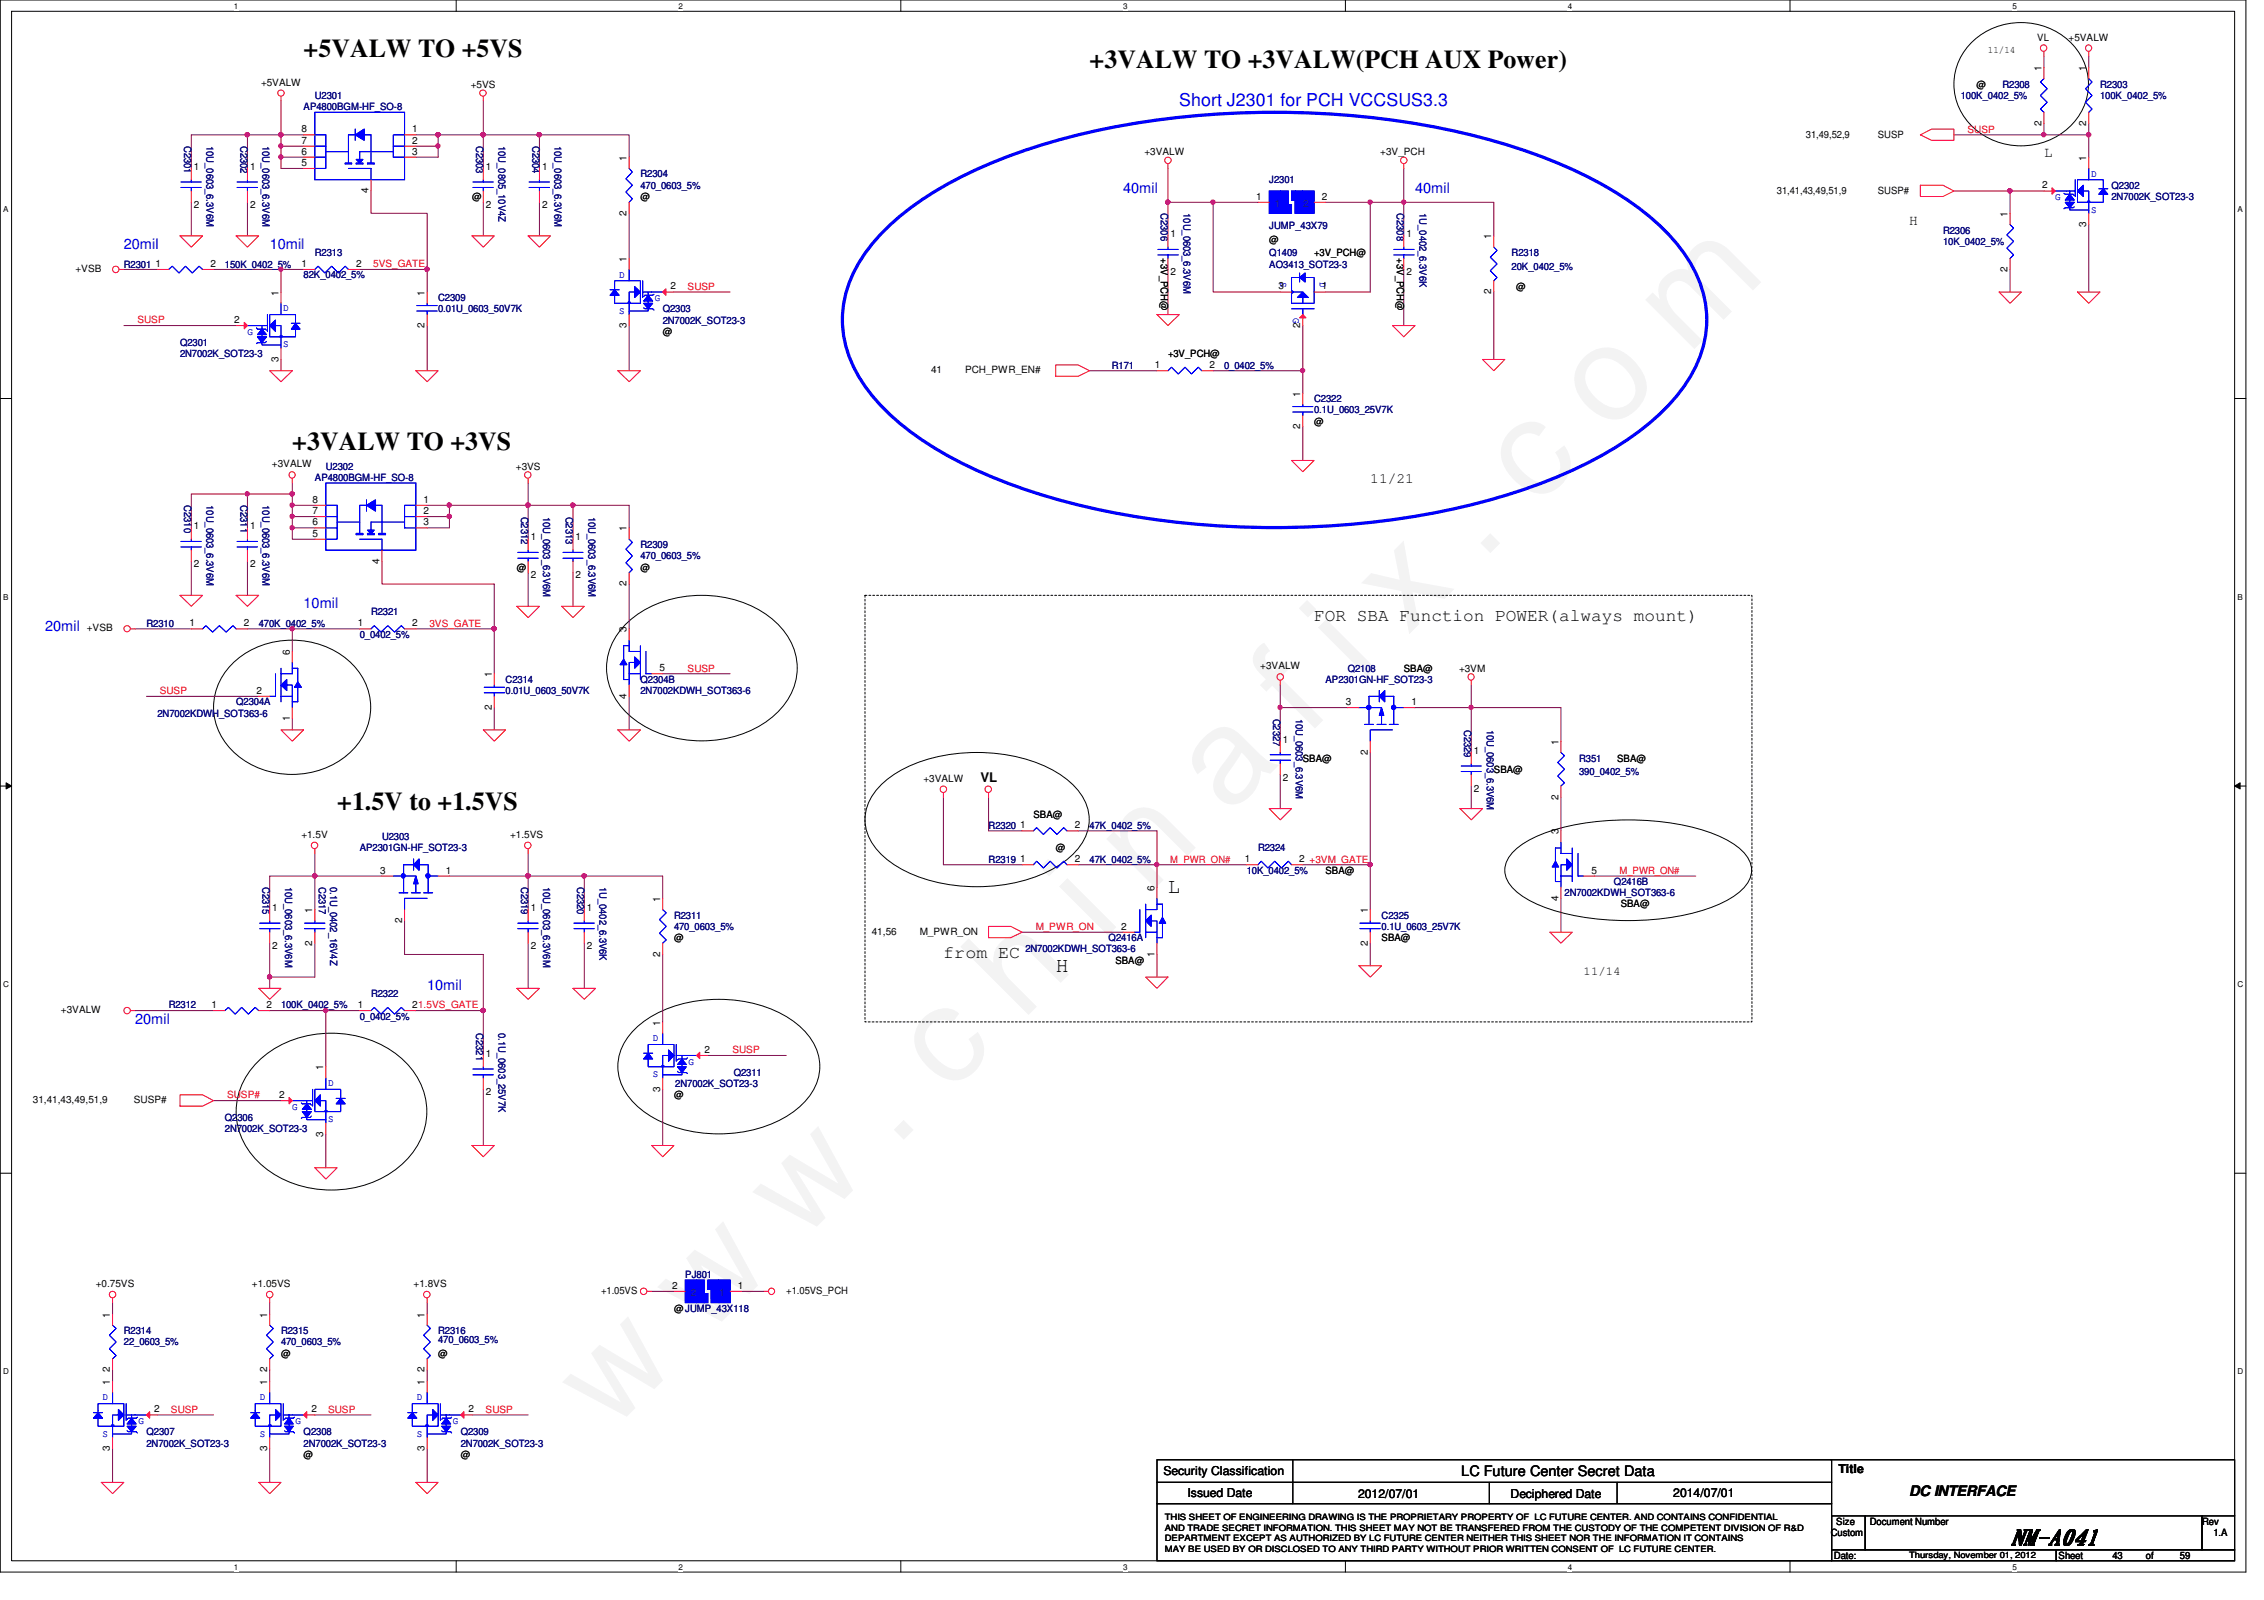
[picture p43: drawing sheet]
<svg xmlns="http://www.w3.org/2000/svg" width="297mm" height="210mm" viewBox="0 0 297 210" stroke-linecap="round" stroke-linejoin="round" font-family="sans-serif">
<defs><g id="words">
<text font-size="17.6" fill="#f0f" x="80.1" y="188" transform="rotate(-45 80.1 188)">w w w . c h i n a f i x . c o m</text>
<g font-size="3.4">
<text x="39.8" y="7.5">+5VALW TO +5VS</text>
<text x="143" y="9">+3VALW TO +3VALW(PCH AUX Power)</text>
<text x="38.4" y="59.1">+3VALW TO +3VS</text>
<text x="44.2" y="106.2">+1.5V to +1.5VS</text>
</g>
<g font-size="2.8">
<text x="153.2" y="117.2">L</text>
<text x="138.5" y="127.5">H</text>
<text x="263.7" y="202.7">NM-A041</text>
</g>
<text font-size="2.3" fill="#00f" x="154.7" y="14">Short J2301 for PCH VCCSUS3.3</text>
<g font-size="2.3">
<text x="172.4" y="81.4">FOR SBA Function POWER(always mount)</text>
<text x="123.8" y="125.6">from EC</text>
</g>
<g font-size="1.9">
<text x="268.2" y="20.7">L</text>
<text x="250.5" y="29.5">H</text>
<text x="179.8" y="63.4">11/21</text>
<text x="191.7" y="193.7">LC Future Center Secret Data</text>
<text x="250.5" y="196.2">DC INTERFACE</text>
</g>
<g font-size="1.9" fill="#00f">
<text x="147.4" y="25.3">40mil</text>
<text x="185.7" y="25.3">40mil</text>
<text x="16.3" y="32.6">20mil</text>
<text x="35.4" y="32.6">10mil</text>
<text x="5.9" y="82.7">20mil</text>
<text x="39.8" y="79.8">10mil</text>
<text x="56" y="129.9">10mil</text>
<text x="17.7" y="134.3">20mil</text>
</g>
<text font-size="1.7" x="128.6" y="102.5">VL</text>
<g font-size="1.6">
<text x="207.8" y="128">11/14</text>
<text x="152.7" y="193.5">Security Classification</text>
<text x="155.8" y="196.3">Issued Date</text>
<text x="178.2" y="196.5">2012/07/01</text>
<text x="198.2" y="196.5">Deciphered Date</text>
<text x="219.5" y="196.3">2014/07/01</text>
<text x="241.2" y="193.2">Title</text>
</g>
<g font-size="1.3">
<text x="267.3" y="5.3">VL</text>
<text x="271.4" y="5.3">+5VALW</text>
<text x="34.2" y="11.2">+5VALW</text>
<text x="61.8" y="11.5">+5VS</text>
<text x="259.3" y="11.5">@</text>
<text x="260.8" y="6.9">11/14</text>
<text x="267.8" y="9.3" transform="rotate(-90 267.8 9.3)">1</text>
<text x="273.7" y="9.3" transform="rotate(-90 273.7 9.3)">1</text>
<text x="39.6" y="17.4">8</text>
<text x="54.1" y="17.4">1</text>
<text x="267.8" y="16.5" transform="rotate(-90 267.8 16.5)">2</text>
<text x="273.7" y="16.5" transform="rotate(-90 273.7 16.5)">2</text>
<text x="25.4" y="22.3">1</text>
<text x="32.8" y="22.3">1</text>
<text x="39.6" y="21.8">5</text>
<text x="39.6" y="20.3">6</text>
<text x="39.6" y="18.8">7</text>
<text x="54.1" y="20.3">3</text>
<text x="54.1" y="18.8">2</text>
<text x="63.8" y="22.3">1</text>
<text x="71.1" y="22.3">1</text>
<text x="82.2" y="21.1" transform="rotate(-90 82.2 21.1)">1</text>
<text x="150.2" y="20.4">+3VALW</text>
<text x="181.1" y="20.4">+3V_PCH</text>
<text x="236.9" y="18.1">31,49,52,9</text>
<text x="246.4" y="18.1">SUSP</text>
<text x="273.7" y="21.1" transform="rotate(-90 273.7 21.1)">1</text>
<text x="25.4" y="27.3">2</text>
<text x="32.8" y="27.3">2</text>
<text x="48.3" y="25.4" transform="rotate(-90 48.3 25.4)">4</text>
<text x="61.9" y="26.2">@</text>
<text x="63.8" y="27.3">2</text>
<text x="71.1" y="27.3">2</text>
<text x="82.2" y="28.3" transform="rotate(-90 82.2 28.3)">2</text>
<text x="84" y="26.2">@</text>
<text x="164.8" y="26.2">1</text>
<text x="173.4" y="26.2">2</text>
<text x="233.1" y="25.5">31,41,43,49,51,9</text>
<text x="246.4" y="25.5">SUSP#</text>
<text x="263.4" y="28.4" transform="rotate(-90 263.4 28.4)">1</text>
<text x="267.9" y="24.7">2</text>
<text x="273.7" y="29.8" transform="rotate(-90 273.7 29.8)">3</text>
<text x="9.9" y="35.7">+VSB</text>
<text x="20.4" y="35">1</text>
<text x="27.6" y="35">2</text>
<text x="39.6" y="35">1</text>
<text x="46.7" y="35">2</text>
<text x="82.2" y="34.3" transform="rotate(-90 82.2 34.3)">1</text>
<text x="152.3" y="33.9" transform="rotate(90 152.3 33.9)">+3V_PCH@</text>
<text x="153.6" y="31.1">1</text>
<text x="166.5" y="31.8">@</text>
<text x="172.4" y="33.6">+3V_PCH@</text>
<text x="183.3" y="33.9" transform="rotate(90 183.3 33.9)">+3V_PCH@</text>
<text x="184.5" y="31.1">1</text>
<text x="195.7" y="31.4" transform="rotate(-90 195.7 31.4)">1</text>
<text x="263.4" y="35.7" transform="rotate(-90 263.4 35.7)">2</text>
<text x="36.5" y="38.8" transform="rotate(-90 36.5 38.8)">1</text>
<text x="55.7" y="38.8" transform="rotate(-90 55.7 38.8)">1</text>
<text x="88" y="38">2</text>
<text x="153.6" y="36.1">2</text>
<text x="167.7" y="38">3</text>
<text x="173.4" y="38">1</text>
<text x="184.5" y="36.1">2</text>
<text x="195.7" y="38.6" transform="rotate(-90 195.7 38.6)">2</text>
<text x="198.9" y="38">@</text>
<text x="30.7" y="42.4">2</text>
<text x="36.5" y="47.5" transform="rotate(-90 36.5 47.5)">3</text>
<text x="55.7" y="43.1" transform="rotate(-90 55.7 43.1)">2</text>
<text x="82.2" y="43.1" transform="rotate(-90 82.2 43.1)">3</text>
<text x="86.9" y="43.9">@</text>
<text x="153.2" y="46.9">+3V_PCH@</text>
<text x="170.6" y="43.1" transform="rotate(-90 170.6 43.1)">2</text>
<text x="122.2" y="48.9">41</text>
<text x="126.6" y="48.9">PCH_PWR_EN#</text>
<text x="151.5" y="48.3">1</text>
<text x="158.7" y="48.3">2</text>
<text x="170.6" y="52" transform="rotate(-90 170.6 52)">1</text>
<text x="170.6" y="56.3" transform="rotate(-90 170.6 56.3)">2</text>
<text x="172.4" y="55.7">@</text>
<text x="35.7" y="61.3">+3VALW</text>
<text x="41" y="66">8</text>
<text x="55.6" y="66">1</text>
<text x="67.7" y="61.6">+3VS</text>
<text x="25.4" y="69.4">1</text>
<text x="32.8" y="69.4">1</text>
<text x="41" y="70.4">5</text>
<text x="41" y="68.9">6</text>
<text x="41" y="67.4">7</text>
<text x="55.6" y="68.9">3</text>
<text x="55.6" y="67.4">2</text>
<text x="69.6" y="70.9">1</text>
<text x="75.5" y="70.9">1</text>
<text x="82.2" y="69.7" transform="rotate(-90 82.2 69.7)">1</text>
<text x="25.4" y="74.4">2</text>
<text x="32.8" y="74.4">2</text>
<text x="49.8" y="74" transform="rotate(-90 49.8 74)">4</text>
<text x="67.8" y="74.8">@</text>
<text x="69.6" y="75.9">2</text>
<text x="75.5" y="75.9">2</text>
<text x="82.2" y="76.9" transform="rotate(-90 82.2 76.9)">2</text>
<text x="84" y="74.8">@</text>
<text x="11.4" y="82.8">+VSB</text>
<text x="24.8" y="82.2">1</text>
<text x="32" y="82.2">2</text>
<text x="46.9" y="82.2">1</text>
<text x="54.1" y="82.2">2</text>
<text x="82.2" y="83" transform="rotate(-90 82.2 83)">3</text>
<text x="38" y="85.9" transform="rotate(-90 38 85.9)">6</text>
<text x="64.5" y="88.9" transform="rotate(-90 64.5 88.9)">1</text>
<text x="86.5" y="88.1">5</text>
<text x="165.4" y="87.8">+3VALW</text>
<text x="184.2" y="88.1">SBA@</text>
<text x="191.4" y="88.1">+3VM</text>
<text x="33.7" y="91">2</text>
<text x="38" y="94.6" transform="rotate(-90 38 94.6)">1</text>
<text x="64.5" y="93.1" transform="rotate(-90 64.5 93.1)">2</text>
<text x="82.2" y="91.7" transform="rotate(-90 82.2 91.7)">4</text>
<text x="176.6" y="92.5">3</text>
<text x="185.2" y="92.5">1</text>
<text x="168.3" y="97.4">1</text>
<text x="170.9" y="99.9">SBA@</text>
<text x="179.4" y="99" transform="rotate(-90 179.4 99)">2</text>
<text x="193.4" y="98.9">1</text>
<text x="196" y="101.4">SBA@</text>
<text x="204.5" y="97.7" transform="rotate(-90 204.5 97.7)">1</text>
<text x="212.2" y="99.9">SBA@</text>
<text x="121.2" y="102.5">+3VALW</text>
<text x="135.6" y="107.3">SBA@</text>
<text x="168.3" y="102.4">2</text>
<text x="193.4" y="103.8">2</text>
<text x="204.5" y="104.9" transform="rotate(-90 204.5 104.9)">2</text>
<text x="39.5" y="109.9">+1.5V</text>
<text x="66.9" y="109.9">+1.5VS</text>
<text x="133.9" y="113.1">1</text>
<text x="133.9" y="108.7">1</text>
<text x="138.5" y="111.7">@</text>
<text x="141" y="113.1">2</text>
<text x="141" y="108.7">2</text>
<text x="163.3" y="113.1">1</text>
<text x="170.5" y="113.1">2 +3VM_GATE</text>
<text x="204.5" y="109.5" transform="rotate(-90 204.5 109.5)">3</text>
<text x="35.7" y="119.5">1</text>
<text x="41" y="119.8" transform="rotate(-90 41 119.8)">1</text>
<text x="49.9" y="114.6">3</text>
<text x="58.5" y="114.6">1</text>
<text x="69.6" y="119.5">1</text>
<text x="77" y="119.5">1</text>
<text x="86.6" y="118.3" transform="rotate(-90 86.6 118.3)">1</text>
<text x="151.5" y="116.8" transform="rotate(-90 151.5 116.8)">6</text>
<text x="173.9" y="114.6">SBA@</text>
<text x="179.4" y="119.8" transform="rotate(-90 179.4 119.8)">1</text>
<text x="204.5" y="118.2" transform="rotate(-90 204.5 118.2)">4</text>
<text x="208.8" y="114.6">5</text>
<text x="212.6" y="119">SBA@</text>
<text x="35.7" y="124.5">2</text>
<text x="41" y="124.1" transform="rotate(-90 41 124.1)">2</text>
<text x="52.7" y="121.1" transform="rotate(-90 52.7 121.1)">2</text>
<text x="69.6" y="124.5">2</text>
<text x="77" y="124.5">2</text>
<text x="86.6" y="125.5" transform="rotate(-90 86.6 125.5)">2</text>
<text x="88.4" y="123.5">@</text>
<text x="114.4" y="122.6">41,56</text>
<text x="120.7" y="122.6">M_PWR_ON</text>
<text x="147.1" y="122">2</text>
<text x="151.5" y="125.5" transform="rotate(-90 151.5 125.5)">1</text>
<text x="179.4" y="124.1" transform="rotate(-90 179.4 124.1)">2</text>
<text x="181.3" y="123.5">SBA@</text>
<text x="146.3" y="126.4">SBA@</text>
<text x="8" y="132.9">+3VALW</text>
<text x="27.8" y="132.2">1</text>
<text x="35" y="132.2">2</text>
<text x="46.9" y="132.2">1</text>
<text x="54.1" y="132.2">21.5VS_GATE</text>
<text x="86.6" y="134.5" transform="rotate(-90 86.6 134.5)">1</text>
<text x="42.4" y="140.4" transform="rotate(-90 42.4 140.4)">1</text>
<text x="63.8" y="138.6">1</text>
<text x="63.8" y="143.6">2</text>
<text x="86.6" y="143.2" transform="rotate(-90 86.6 143.2)">3</text>
<text x="92.4" y="138.1">2</text>
<text x="4.3" y="144.7">31,41,43,49,51,9</text>
<text x="17.6" y="144.7">SUSP#</text>
<text x="36.6" y="144.1">2</text>
<text x="42.4" y="149.1" transform="rotate(-90 42.4 149.1)">3</text>
<text x="88.4" y="144.1">@</text>
<text x="12.6" y="168.8">+0.75VS</text>
<text x="14.4" y="172.8" transform="rotate(-90 14.4 172.8)">1</text>
<text x="33.1" y="168.8">+1.05VS</text>
<text x="35" y="172.8" transform="rotate(-90 35 172.8)">1</text>
<text x="54.3" y="168.8">+1.8VS</text>
<text x="55.7" y="172.8" transform="rotate(-90 55.7 172.8)">1</text>
<text x="78.9" y="169.7">+1.05VS</text>
<text x="88.2" y="169.1">2</text>
<text x="88.4" y="172.1">@JUMP_43X118</text>
<text x="96.8" y="169.1">1</text>
<text x="103.2" y="169.7">+1.05VS_PCH</text>
<text x="36.9" y="178">@</text>
<text x="57.5" y="178">@</text>
<text x="14.4" y="181.7" transform="rotate(-90 14.4 181.7)">1</text>
<text x="14.4" y="180" transform="rotate(-90 14.4 180)">2</text>
<text x="20.2" y="185.3">2</text>
<text x="35" y="181.7" transform="rotate(-90 35 181.7)">1</text>
<text x="35" y="180" transform="rotate(-90 35 180)">2</text>
<text x="40.8" y="185.3">2</text>
<text x="55.7" y="181.7" transform="rotate(-90 55.7 181.7)">1</text>
<text x="55.7" y="180" transform="rotate(-90 55.7 180)">2</text>
<text x="61.5" y="185.3">2</text>
<text x="14.4" y="190.4" transform="rotate(-90 14.4 190.4)">3</text>
<text x="35" y="190.4" transform="rotate(-90 35 190.4)">3</text>
<text x="39.8" y="191.2">@</text>
<text x="55.7" y="190.4" transform="rotate(-90 55.7 190.4)">3</text>
<text x="60.4" y="191.2">@</text>
<text x="240.2" y="201.5">Custom</text>
<text x="240.9" y="200.1">Size</text>
<text x="245.3" y="200.1">Document Number</text>
<text x="288.9" y="200.1">Rev</text>
<text x="290.4" y="201.5">1.A</text>
<text x="240.6" y="204.5">Date:</text>
<text x="270.1" y="204.5">Sheet</text>
<text x="277.2" y="204.5">43</text>
<text x="281.6" y="204.5">of</text>
<text x="286" y="204.5">59</text>
</g>
<g font-size="1.3" fill="#000080">
<text x="262.7" y="11.5">R2308</text>
<text x="275.5" y="11.5">R2303</text>
<text x="39.8" y="14.4">AP4800BGM-HF_SO-8</text>
<text x="41.3" y="13">U2301</text>
<text x="257.3" y="13">100K_0402_5%</text>
<text x="275.5" y="13">100K_0402_5%</text>
<text x="24.2" y="19.2" transform="rotate(90 24.2 19.2)">C2301</text>
<text x="27.1" y="19.2" transform="rotate(90 27.1 19.2)">10U_0603_6.3V6M</text>
<text x="31.5" y="19.2" transform="rotate(90 31.5 19.2)">C2302</text>
<text x="34.5" y="19.2" transform="rotate(90 34.5 19.2)">10U_0603_6.3V6M</text>
<text x="62.5" y="19.2" transform="rotate(90 62.5 19.2)">C2303</text>
<text x="65.4" y="19.2" transform="rotate(90 65.4 19.2)">10U_0805_10V4Z</text>
<text x="69.8" y="19.2" transform="rotate(90 69.8 19.2)">C2304</text>
<text x="72.8" y="19.2" transform="rotate(90 72.8 19.2)">10U_0603_6.3V6M</text>
<text x="84" y="23.3">R2304</text>
<text x="84" y="24.8">470_0603_5%</text>
<text x="152.3" y="28" transform="rotate(90 152.3 28)">C2306</text>
<text x="155.3" y="28" transform="rotate(90 155.3 28)">10U_0603_6.3V6M</text>
<text x="166.5" y="24">J2301</text>
<text x="183.3" y="28" transform="rotate(90 183.3 28)">C2308</text>
<text x="186.2" y="28" transform="rotate(90 186.2 28)">1U_0402_6.3V6K</text>
<text x="277" y="24.8">Q2302</text>
<text x="277" y="26.2">2N7002K_SOT23-3</text>
<text x="16.3" y="35.1">R2301</text>
<text x="29.5" y="35.1">150K_0402_5%</text>
<text x="41.3" y="33.6">R2313</text>
<text x="166.5" y="30.1">JUMP_43X79</text>
<text x="166.5" y="33.6">Q1409</text>
<text x="166.5" y="35.1">AO3413_SOT23-3</text>
<text x="198.3" y="33.6">R2318</text>
<text x="198.3" y="35.4">20K_0402_5%</text>
<text x="254.9" y="30.6">R2306</text>
<text x="254.9" y="32.1">10K_0402_5%</text>
<text x="39.8" y="36.5">82K_0402_5%</text>
<text x="57.5" y="39.5">C2309</text>
<text x="57.5" y="41">0.01U_0603_50V7K</text>
<text x="86.9" y="41">Q2303</text>
<text x="23.6" y="45.4">Q2301</text>
<text x="23.6" y="46.9">2N7002K_SOT23-3</text>
<text x="86.9" y="42.5">2N7002K_SOT23-3</text>
<text x="145.9" y="48.3">R171</text>
<text x="160.6" y="48.3">0_0402_5%</text>
<text x="172.4" y="52.7">C2322</text>
<text x="172.4" y="54.2">0.1U_0603_25V7K</text>
<text x="41.3" y="63.1">AP4800BGM-HF_SO-8</text>
<text x="42.8" y="61.6">U2302</text>
<text x="24.2" y="66.3" transform="rotate(90 24.2 66.3)">C2310</text>
<text x="27.1" y="66.3" transform="rotate(90 27.1 66.3)">10U_0603_6.3V6M</text>
<text x="31.5" y="66.3" transform="rotate(90 31.5 66.3)">C2311</text>
<text x="34.5" y="66.3" transform="rotate(90 34.5 66.3)">10U_0603_6.3V6M</text>
<text x="68.4" y="67.8" transform="rotate(90 68.4 67.8)">C2312</text>
<text x="71.3" y="67.8" transform="rotate(90 71.3 67.8)">10U_0603_6.3V6M</text>
<text x="74.2" y="67.8" transform="rotate(90 74.2 67.8)">C2313</text>
<text x="77.2" y="67.8" transform="rotate(90 77.2 67.8)">10U_0603_6.3V6M</text>
<text x="84" y="71.9">R2309</text>
<text x="84" y="73.4">470_0603_5%</text>
<text x="19.2" y="82.2">R2310</text>
<text x="33.9" y="82.2">470K_0402_5%</text>
<text x="47.2" y="83.7">0_0402_5%</text>
<text x="48.7" y="80.7">R2321</text>
<text x="66.3" y="89.6">C2314</text>
<text x="84" y="89.6">Q2304B</text>
<text x="173.9" y="89.6">AP2301GN-HF_SOT23-3</text>
<text x="176.8" y="88.1">Q2108</text>
<text x="20.7" y="94">2N7002KDWH_SOT363-6</text>
<text x="31" y="92.5">Q2304A</text>
<text x="66.3" y="91.1">0.01U_0603_50V7K</text>
<text x="84" y="91.1">2N7002KDWH_SOT363-6</text>
<text x="167" y="94.3" transform="rotate(90 167 94.3)">C2327</text>
<text x="170" y="94.3" transform="rotate(90 170 94.3)">10U_0603_6.3V6M</text>
<text x="192.1" y="95.8" transform="rotate(90 192.1 95.8)">C2329</text>
<text x="195.1" y="95.8" transform="rotate(90 195.1 95.8)">10U_0603_6.3V6M</text>
<text x="207.2" y="99.9">R351</text>
<text x="207.2" y="101.7">390_0402_5%</text>
<text x="47.2" y="111.7">AP2301GN-HF_SOT23-3</text>
<text x="50.1" y="110.2">U2303</text>
<text x="129.7" y="113.2">R2319</text>
<text x="129.7" y="108.8">R2320</text>
<text x="143" y="113.2">47K_0402_5%</text>
<text x="143" y="108.8">47K_0402_5%</text>
<text x="165.1" y="111.7">R2324</text>
<text x="34.5" y="116.4" transform="rotate(90 34.5 116.4)">C2315</text>
<text x="37.4" y="116.4" transform="rotate(90 37.4 116.4)">10U_0603_6.3V6M</text>
<text x="41.8" y="116.4" transform="rotate(90 41.8 116.4)">C2317</text>
<text x="43.3" y="116.4" transform="rotate(90 43.3 116.4)">0.1U_0402_16V4Z</text>
<text x="68.4" y="116.4" transform="rotate(90 68.4 116.4)">C2319</text>
<text x="71.3" y="116.4" transform="rotate(90 71.3 116.4)">10U_0603_6.3V6M</text>
<text x="75.7" y="116.4" transform="rotate(90 75.7 116.4)">C2320</text>
<text x="78.7" y="116.4" transform="rotate(90 78.7 116.4)">1U_0402_6.3V6K</text>
<text x="163.6" y="114.6">10K_0402_5%</text>
<text x="205.3" y="117.6">2N7002KDWH_SOT363-6</text>
<text x="211.7" y="116.1">Q2416B</text>
<text x="88.4" y="120.5">R2311</text>
<text x="88.4" y="122">470_0603_5%</text>
<text x="134.5" y="124.9">2N7002KDWH_SOT363-6</text>
<text x="145.5" y="123.5">Q2416A</text>
<text x="181.3" y="120.5">C2325</text>
<text x="181.3" y="122">0.1U_0603_25V7K</text>
<text x="48.7" y="130.9">R2322</text>
<text x="22.1" y="132.3">R2312</text>
<text x="36.9" y="132.3">100K_0402_5%</text>
<text x="47.2" y="133.8">0_0402_5%</text>
<text x="62.5" y="135.6" transform="rotate(90 62.5 135.6)">C2321</text>
<text x="65.4" y="135.6" transform="rotate(90 65.4 135.6)">0.1U_0603_25V7K</text>
<text x="88.6" y="142.6">2N7002K_SOT23-3</text>
<text x="96.3" y="141.1">Q2311</text>
<text x="29.5" y="147">Q2306</text>
<text x="29.5" y="148.5">2N7002K_SOT23-3</text>
<text x="89.9" y="167.7">PJ801</text>
<text x="16.3" y="175">R2314</text>
<text x="16.3" y="176.5">22_0603_5%</text>
<text x="36.9" y="175">R2315</text>
<text x="36.9" y="176.5">470_0603_5%</text>
<text x="57.5" y="175">R2316</text>
<text x="57.5" y="176.2">470_0603_5%</text>
<text x="19.2" y="188.3">Q2307</text>
<text x="19.2" y="189.8">2N7002K_SOT23-3</text>
<text x="39.8" y="188.3">Q2308</text>
<text x="39.8" y="189.8">2N7002K_SOT23-3</text>
<text x="60.4" y="188.3">Q2309</text>
<text x="60.4" y="189.8">2N7002K_SOT23-3</text>
</g>
<g font-size="1.3" fill="#f00">
<text x="258.1" y="17.4">SUSP</text>
<text x="49" y="35.1">5VS_GATE</text>
<text x="90.2" y="38">SUSP</text>
<text x="18" y="42.4">SUSP</text>
<text x="56.3" y="82.2">3VS_GATE</text>
<text x="90.2" y="88.1">SUSP</text>
<text x="21" y="91.1">SUSP</text>
<text x="153.5" y="113.2">M_PWR_ON#</text>
<text x="212.5" y="114.6">M_PWR_ON#</text>
<text x="135.9" y="122">M_PWR_ON</text>
<text x="96.1" y="138.2">SUSP</text>
<text x="29.8" y="144.1">SUSP#</text>
<text x="22.4" y="185.3">SUSP</text>
<text x="43" y="185.3">SUSP</text>
<text x="63.7" y="185.3">SUSP</text>
</g>
<g font-size="1.3" fill="#00f">
<text x="274.4" y="23.2">D</text>
<text x="269.7" y="26.2">G</text>
<text x="274.4" y="27.9">S</text>
<text x="37.2" y="40.9">D</text>
<text x="81.2" y="36.4">D</text>
<text x="81.2" y="41.1">S</text>
<text x="85.9" y="39.5">G</text>
<text x="168" y="37" transform="rotate(90 168 37)">S</text>
<text x="169.7" y="41.7" transform="rotate(90 169.7 41.7)">G</text>
<text x="173.2" y="37" transform="rotate(90 173.2 37)">D</text>
<text x="32.5" y="43.9">G</text>
<text x="37.2" y="45.6">S</text>
<text x="85.6" y="136.6">D</text>
<text x="43" y="142.5">D</text>
<text x="85.6" y="141.3">S</text>
<text x="90.3" y="139.7">G</text>
<text x="38.4" y="145.6">G</text>
<text x="43" y="147.2">S</text>
<text x="13.5" y="183.7">D</text>
<text x="34.1" y="183.7">D</text>
<text x="54.7" y="183.7">D</text>
<text x="13.5" y="188.5">S</text>
<text x="18.2" y="186.8">G</text>
<text x="34.1" y="188.5">S</text>
<text x="38.8" y="186.8">G</text>
<text x="54.7" y="188.5">S</text>
<text x="59.4" y="186.8">G</text>
</g>
<g font-size="1.3" fill="#004080">
<text x="167.3" y="27.1">1</text>
<text x="171" y="27.1">2</text>
<text x="90.6" y="170">2</text>
<text x="94.4" y="170">1</text>
</g>
<g font-size="1.1">
<text x="30.7" y="1.1">1</text>
<text x="89" y="1.1">2</text>
<text x="147.4" y="1.1">3</text>
<text x="205.7" y="1.1">4</text>
<text x="264" y="1.1">5</text>
<text x=".4" y="27.9">A</text>
<text x="293.6" y="27.9">A</text>
<text x=".4" y="78.7">B</text>
<text x="293.6" y="78.7">B</text>
<text x=".4" y="129.5">C</text>
<text x="293.6" y="129.5">C</text>
<text x=".4" y="180.3">D</text>
<text x="293.6" y="180.3">D</text>
<text x="152.8" y="202.2">DEPARTMENT EXCEPT AS AUTHORIZED BY LC FUTURE CENTER NEITHER THIS SHEET NOR THE INFORMATION IT CONTAINS</text>
<text x="152.8" y="203.6">MAY BE USED BY OR DISCLOSED TO ANY THIRD PARTY WITHOUT PRIOR WRITTEN CONSENT OF LC FUTURE CENTER.</text>
<text x="152.8" y="199.4">THIS SHEET OF ENGINEERING DRAWING IS THE PROPRIETARY PROPERTY OF LC FUTURE CENTER. AND CONTAINS CONFIDENTIAL</text>
<text x="152.8" y="200.8">AND TRADE SECRET INFORMATION. THIS SHEET MAY NOT BE TRANSFERED FROM THE CUSTODY OF THE COMPETENT DIVISION OF R&amp;D</text>
<text x="30.7" y="205.9">1</text>
<text x="89" y="205.9">2</text>
<text x="147.4" y="205.9">3</text>
<text x="205.7" y="205.9">4</text>
<text x="250.5" y="204.4">Thursday, November 01, 2012</text>
<text x="264" y="205.9">5</text>
</g>
</g></defs>
<path d="M0 0h294.7v206.2h-294.7zM1.5 1.5h291.7v203.3h-291.7z" fill="none" stroke="#000" stroke-width=".13"/>
<g fill="#fff">
<path d="M30.7 .2h.6v1.2h-.6z"/>
<path d="M30.7 204.9h.6v1.2h-.6z"/>
</g>
<path d="M59.9 0v1.5M59.9 204.8v1.4" fill="none" stroke="#000" stroke-width=".13"/>
<g fill="#fff">
<path d="M89 .2h.6v1.2h-.6z"/>
<path d="M89 204.9h.6v1.2h-.6z"/>
</g>
<path d="M118.2 0v1.5M118.2 204.8v1.4" fill="none" stroke="#000" stroke-width=".13"/>
<g fill="#fff">
<path d="M147.4 .2h.5v1.2h-.5z"/>
<path d="M147.4 204.9h.5v1.2h-.5z"/>
</g>
<path d="M176.5 0v1.5M176.5 204.8v1.4" fill="none" stroke="#000" stroke-width=".13"/>
<g fill="#fff">
<path d="M205.7 .2h.6v1.2h-.6z"/>
<path d="M205.7 204.9h.6v1.2h-.6z"/>
</g>
<path d="M234.9 0v1.5M234.9 204.8v1.4" fill="none" stroke="#000" stroke-width=".13"/>
<g fill="#fff">
<path d="M264 .2h.6v1.2h-.6z"/>
<path d="M264 204.9h.6v1.2h-.6z"/>
<path d="M.4 26.9h.7v1.2h-.7z"/>
<path d="M293.6 26.9h.7v1.2h-.7z"/>
<path d="M.4 77.7h.7v1.2h-.7z"/>
<path d="M293.6 77.7h.7v1.2h-.7z"/>
</g>
<path d="M0 52.3h1.5M293.2 52.3h1.5" fill="none" stroke="#000" stroke-width=".13"/>
<g fill="#fff">
<path d="M.4 128.5h.8v1.2h-.8z"/>
<path d="M293.6 128.5h.7v1.2h-.7z"/>
</g>
<path d="M0 103.1h1.5M.8 102.7l.7 .4-.7 .4zM293.2 103.1l.7-.4v.8zM293.2 103.1h1.5" fill="none" stroke="#000" stroke-width=".13"/>
<path d="M.8 102.7l.7 .4-.7 .4zM293.2 103.1l.7-.4v.8z" fill="#000"/>
<g fill="#fff">
<path d="M.4 179.3h.8v1.2h-.8z"/>
<path d="M293.6 179.3h.7v1.2h-.7z"/>
</g>
<path d="M258.9 5.3a9.3 9.3 0 0 1 13.9 1.7 7.7 7.7 0 0 1-3.2 11 9.2 9.2 0 0 1-12.6-3.8 7.6 7.6 0 0 1 1.9-8.9zM13.3 36.8h.1M28 36.8h.1M17.7 81h.1M30.6 86.9a11.4 11.4 0 0 1 16.2 .9 7.9 7.9 0 0 1-1.6 11.6 11.4 11.4 0 0 1-15.3-1.6 7.8 7.8 0 0 1 .7-10.9zM32.5 81h.1M115.8 102.8a17.6 17.6 0 0 1 10.7-4 21.3 21.3 0 0 1 12.1 2.5 8.2 8.2 0 0 1 4.2 5.2 6.2 6.2 0 0 1-2.2 5.7 17.7 17.7 0 0 1-10.7 4.1 21.2 21.2 0 0 1-12.1-2.6 8.3 8.3 0 0 1-4.2-5.2 6.2 6.2 0 0 1 2.2-5.7zM198.4 111.9a13.3 13.3 0 0 1 6.5-3.3 36.8 36.8 0 0 1 18.8 .4 12.3 12.3 0 0 1 5.2 2.9 3.1 3.1 0 0 1 0 4.5 13.5 13.5 0 0 1-6.6 3.3 36.5 36.5 0 0 1-18.8-.4 12.3 12.3 0 0 1-5.1-2.9 3.1 3.1 0 0 1 0-4.5zM26.6 134.1h.1M33.7 139.4a14.4 14.4 0 0 1 16.5-2.3 10.1 10.1 0 0 1 5.8 8.7 9.7 9.7 0 0 1-4.7 8.1 14.5 14.5 0 0 1-16.7-.8 9 9 0 0 1-.9-13.7zM0 153.9h1.5M293.2 153.9h1.5" fill="none" stroke="#000" stroke-width=".13"/>
<path d="M116.5 29.8a43.9 43.9 0 0 1 13.3-8.3 95.8 95.8 0 0 1 33.5-6.7 106.3 106.3 0 0 1 35.6 4.6 54.5 54.5 0 0 1 17.3 8.8 20.7 20.7 0 0 1 7.2 10.1 14.2 14.2 0 0 1-2.6 12.6 32.8 32.8 0 0 1-11 9 77.3 77.3 0 0 1-24 7.8 112.8 112.8 0 0 1-47.2-2.2 61.2 61.2 0 0 1-18.4-8.3 24.1 24.1 0 0 1-8.5-9.8 14.2 14.2 0 0 1 2-14.4l1.3-1.6z" fill="none" stroke="#00f" stroke-width=".42"/>
<path d="M113.5 78.1h116.4v56h-116.4z" fill="none" stroke="#000" stroke-width=".13" stroke-dasharray=".3 .3"/>
<path d="M38.3 63.4v1.4M14.8 170.9v1.5M56 170.9v1.5" fill="none" stroke="#800040" stroke-width=".13"/>
<circle cx="38.3" cy="64.8" r=".29" fill="#f0f"/>
<circle cx="38.3" cy="64.8" r=".29" fill="none" stroke="#f0f" stroke-width=".13"/>
<path d="M38.3 69.3v1.4h3" fill="none" stroke="#800040" stroke-width=".13"/>
<circle cx="38.3" cy="69.2" r=".29" fill="#f0f"/>
<circle cx="38.3" cy="69.2" r=".29" fill="none" stroke="#f0f" stroke-width=".13"/>
<path d="M38.3 64.8h-5.8v4.5" fill="none" stroke="#800040" stroke-width=".13"/>
<circle cx="38.3" cy="64.8" r=".29" fill="#f0f"/>
<circle cx="38.3" cy="64.8" r=".29" fill="none" stroke="#f0f" stroke-width=".13"/>
<circle cx="32.4" cy="64.8" r=".29" fill="#f0f"/>
<circle cx="32.4" cy="64.8" r=".29" fill="none" stroke="#f0f" stroke-width=".13"/>
<path d="M32.5 64.8h-7.4v4.5M56 66.3h3v1.5" fill="none" stroke="#800040" stroke-width=".13"/>
<circle cx="58.9" cy="67.7" r=".29" fill="#f0f"/>
<circle cx="58.9" cy="67.7" r=".29" fill="none" stroke="#f0f" stroke-width=".13"/>
<circle cx="58.9" cy="66.3" r=".29" fill="#f0f"/>
<circle cx="58.9" cy="66.3" r=".29" fill="none" stroke="#f0f" stroke-width=".13"/>
<path d="M56 67.8h3v1.5h-3" fill="none" stroke="#800040" stroke-width=".13"/>
<circle cx="58.9" cy="67.7" r=".29" fill="#f0f"/>
<circle cx="58.9" cy="67.7" r=".29" fill="none" stroke="#f0f" stroke-width=".13"/>
<path d="M32.5 17.7h4.4M274.1 7.4v1.4M36.9 20.6v1.5" fill="none" stroke="#800040" stroke-width=".13"/>
<circle cx="36.8" cy="17.7" r=".29" fill="#f0f"/>
<circle cx="36.8" cy="17.7" r=".29" fill="none" stroke="#f0f" stroke-width=".13"/>
<circle cx="32.4" cy="17.7" r=".29" fill="#f0f"/>
<circle cx="32.4" cy="17.7" r=".29" fill="none" stroke="#f0f" stroke-width=".13"/>
<path d="M32.5 17.7v4.4M36.9 13.2v4.5M36.9 22.1h2.9" fill="none" stroke="#800040" stroke-width=".13"/>
<circle cx="36.8" cy="17.7" r=".29" fill="#f0f"/>
<circle cx="36.8" cy="17.7" r=".29" fill="none" stroke="#f0f" stroke-width=".13"/>
<path d="M25.1 17.7h7.4" fill="none" stroke="#800040" stroke-width=".13"/>
<circle cx="32.4" cy="17.7" r=".29" fill="#f0f"/>
<circle cx="32.4" cy="17.7" r=".29" fill="none" stroke="#f0f" stroke-width=".13"/>
<path d="M25.1 17.7v4.4M54.6 19.2h2.9v1.4h-2.9M70.8 17.7h11.7v2.9" fill="none" stroke="#800040" stroke-width=".13"/>
<circle cx="70.7" cy="17.7" r=".29" fill="#f0f"/>
<circle cx="70.7" cy="17.7" r=".29" fill="none" stroke="#f0f" stroke-width=".13"/>
<path d="M63.4 17.7h7.4" fill="none" stroke="#800040" stroke-width=".13"/>
<circle cx="70.7" cy="17.7" r=".29" fill="#f0f"/>
<circle cx="70.7" cy="17.7" r=".29" fill="none" stroke="#f0f" stroke-width=".13"/>
<circle cx="63.4" cy="17.7" r=".29" fill="#f0f"/>
<circle cx="63.4" cy="17.7" r=".29" fill="none" stroke="#f0f" stroke-width=".13"/>
<path d="M57.5 17.7h5.9" fill="none" stroke="#800040" stroke-width=".13"/>
<circle cx="63.4" cy="17.7" r=".29" fill="#f0f"/>
<circle cx="63.4" cy="17.7" r=".29" fill="none" stroke="#f0f" stroke-width=".13"/>
<circle cx="57.5" cy="17.7" r=".29" fill="#f0f"/>
<circle cx="57.5" cy="17.7" r=".29" fill="none" stroke="#f0f" stroke-width=".13"/>
<path d="M57.5 17.7v1.5" fill="none" stroke="#800040" stroke-width=".13"/>
<circle cx="57.5" cy="19.1" r=".29" fill="#f0f"/>
<circle cx="57.5" cy="19.1" r=".29" fill="none" stroke="#f0f" stroke-width=".13"/>
<circle cx="57.5" cy="17.7" r=".29" fill="#f0f"/>
<circle cx="57.5" cy="17.7" r=".29" fill="none" stroke="#f0f" stroke-width=".13"/>
<path d="M54.6 17.7h2.9" fill="none" stroke="#800040" stroke-width=".13"/>
<circle cx="57.5" cy="17.7" r=".29" fill="#f0f"/>
<circle cx="57.5" cy="17.7" r=".29" fill="none" stroke="#f0f" stroke-width=".13"/>
<path d="M70.8 17.7v4.4" fill="none" stroke="#800040" stroke-width=".13"/>
<circle cx="70.7" cy="17.7" r=".29" fill="#f0f"/>
<circle cx="70.7" cy="17.7" r=".29" fill="none" stroke="#f0f" stroke-width=".13"/>
<path d="M63.4 17.7v4.4" fill="none" stroke="#800040" stroke-width=".13"/>
<circle cx="63.4" cy="17.7" r=".29" fill="#f0f"/>
<circle cx="63.4" cy="17.7" r=".29" fill="none" stroke="#f0f" stroke-width=".13"/>
<path d="M63.4 13.2v4.5" fill="none" stroke="#800040" stroke-width=".13"/>
<circle cx="63.4" cy="17.7" r=".29" fill="#f0f"/>
<circle cx="63.4" cy="17.7" r=".29" fill="none" stroke="#f0f" stroke-width=".13"/>
<path d="M54.6 82.5h10.2" fill="none" stroke="#800040" stroke-width=".13"/>
<circle cx="64.8" cy="82.5" r=".29" fill="#f0f"/>
<circle cx="64.8" cy="82.5" r=".29" fill="none" stroke="#f0f" stroke-width=".13"/>
<path d="M64.8 76.6v5.9" fill="none" stroke="#800040" stroke-width=".13"/>
<circle cx="64.8" cy="82.5" r=".29" fill="#f0f"/>
<circle cx="64.8" cy="82.5" r=".29" fill="none" stroke="#f0f" stroke-width=".13"/>
<path d="M50.1 73.7v2.9h14.7M64.8 82.5v5.9" fill="none" stroke="#800040" stroke-width=".13"/>
<circle cx="64.8" cy="82.5" r=".29" fill="#f0f"/>
<circle cx="64.8" cy="82.5" r=".29" fill="none" stroke="#f0f" stroke-width=".13"/>
<path d="M56 35.3v3" fill="none" stroke="#800040" stroke-width=".13"/>
<circle cx="56" cy="35.3" r=".29" fill="#f0f"/>
<circle cx="56" cy="35.3" r=".29" fill="none" stroke="#f0f" stroke-width=".13"/>
<path d="M48.7 25.1v2.9h7.3v7.3h-8.8" fill="none" stroke="#800040" stroke-width=".13"/>
<circle cx="56" cy="35.3" r=".29" fill="#f0f"/>
<circle cx="56" cy="35.3" r=".29" fill="none" stroke="#f0f" stroke-width=".13"/>
<g fill="none" stroke="#800040" stroke-width=".13">
<path d="M268.2 17.7h5.9M25.1 26.5v4.4M32.5 26.5v4.4M63.4 26.5v4.4M263.7 35.3v3M274.1 29.5v8.8M56 42.7v5.9M25.1 73.7v4.4M32.5 73.7v4.4M64.8 92.8v3M14.8 179.7v1.5M35.4 179.7v1.5"/>
<path d="M56 179.7v1.5M14.8 190v4.5M35.4 190v4.5M56 190v4.5"/>
</g>
<circle cx="274" cy="17.7" r=".29" fill="#f0f"/>
<circle cx="274" cy="17.7" r=".29" fill="none" stroke="#f0f" stroke-width=".13"/>
<circle cx="268.1" cy="17.7" r=".29" fill="#f0f"/>
<circle cx="268.1" cy="17.7" r=".29" fill="none" stroke="#f0f" stroke-width=".13"/>
<path d="M263.7 25.1h4.5M20.7 185.6h7.3M41.3 185.6h7.4M61.9 185.6h7.4" fill="none" stroke="#800040" stroke-width=".13"/>
<circle cx="263.7" cy="25" r=".29" fill="#f0f"/>
<circle cx="263.7" cy="25" r=".29" fill="none" stroke="#f0f" stroke-width=".13"/>
<path d="M256.4 25.1h7.3v2.9" fill="none" stroke="#800040" stroke-width=".13"/>
<circle cx="263.7" cy="25" r=".29" fill="#f0f"/>
<circle cx="263.7" cy="25" r=".29" fill="none" stroke="#f0f" stroke-width=".13"/>
<path d="M59 66.3h10.3" fill="none" stroke="#800040" stroke-width=".13"/>
<circle cx="58.9" cy="66.3" r=".29" fill="#f0f"/>
<circle cx="58.9" cy="66.3" r=".29" fill="none" stroke="#f0f" stroke-width=".13"/>
<path d="M35.4 114.9h5.9" fill="none" stroke="#800040" stroke-width=".13"/>
<circle cx="41.3" cy="114.9" r=".29" fill="#f0f"/>
<circle cx="41.3" cy="114.9" r=".29" fill="none" stroke="#f0f" stroke-width=".13"/>
<path d="M41.3 112v2.9h8.8" fill="none" stroke="#800040" stroke-width=".13"/>
<circle cx="41.3" cy="114.9" r=".29" fill="#f0f"/>
<circle cx="41.3" cy="114.9" r=".29" fill="none" stroke="#f0f" stroke-width=".13"/>
<path d="M35.4 123.7v4.5" fill="none" stroke="#800040" stroke-width=".13"/>
<circle cx="35.4" cy="128.2" r=".29" fill="#f0f"/>
<circle cx="35.4" cy="128.2" r=".29" fill="none" stroke="#f0f" stroke-width=".13"/>
<path d="M35.4 128.2h5.9M53.1 125.2h10.3" fill="none" stroke="#800040" stroke-width=".13"/>
<circle cx="35.4" cy="128.2" r=".29" fill="#f0f"/>
<circle cx="35.4" cy="128.2" r=".29" fill="none" stroke="#f0f" stroke-width=".13"/>
<path d="M63.4 132.6v5.9" fill="none" stroke="#800040" stroke-width=".13"/>
<circle cx="63.4" cy="132.6" r=".29" fill="#f0f"/>
<circle cx="63.4" cy="132.6" r=".29" fill="none" stroke="#f0f" stroke-width=".13"/>
<path d="M274.1 17.7v2.9" fill="none" stroke="#800040" stroke-width=".13"/>
<circle cx="274" cy="17.7" r=".29" fill="#f0f"/>
<circle cx="274" cy="17.7" r=".29" fill="none" stroke="#f0f" stroke-width=".13"/>
<path d="M274.1 16.2v1.5M35.4 114.9v4.4M35.4 128.2v1.5M53.1 120.8v4.4M63.4 125.2v7.4M63.4 142.9v7.4" fill="none" stroke="#800040" stroke-width=".13"/>
<circle cx="63.4" cy="132.6" r=".29" fill="#f0f"/>
<circle cx="63.4" cy="132.6" r=".29" fill="none" stroke="#f0f" stroke-width=".13"/>
<path d="M41.3 114.9v4.4M59 114.9h10.3M41.3 123.7v4.5M54.6 132.6h8.8M35.4 170.9v1.5" fill="none" stroke="#800040" stroke-width=".13"/>
<circle cx="63.4" cy="132.6" r=".29" fill="#f0f"/>
<circle cx="63.4" cy="132.6" r=".29" fill="none" stroke="#f0f" stroke-width=".13"/>
<path d="M36.9 17.7h2.9M36.9 19.2h2.9" fill="none" stroke="#800040" stroke-width=".13"/>
<circle cx="36.8" cy="19.1" r=".29" fill="#f0f"/>
<circle cx="36.8" cy="19.1" r=".29" fill="none" stroke="#f0f" stroke-width=".13"/>
<path d="M36.9 17.7v1.5" fill="none" stroke="#800040" stroke-width=".13"/>
<circle cx="36.8" cy="17.7" r=".29" fill="#f0f"/>
<circle cx="36.8" cy="17.7" r=".29" fill="none" stroke="#f0f" stroke-width=".13"/>
<path d="M36.9 20.6h2.9" fill="none" stroke="#800040" stroke-width=".13"/>
<circle cx="36.8" cy="20.6" r=".29" fill="#f0f"/>
<circle cx="36.8" cy="20.6" r=".29" fill="none" stroke="#f0f" stroke-width=".13"/>
<path d="M36.9 19.2v1.4M38.3 64.8v1.5h3M38.3 67.8h3" fill="none" stroke="#800040" stroke-width=".13"/>
<circle cx="38.3" cy="67.7" r=".29" fill="#f0f"/>
<circle cx="38.3" cy="67.7" r=".29" fill="none" stroke="#f0f" stroke-width=".13"/>
<path d="M38.3 66.3v1.5" fill="none" stroke="#800040" stroke-width=".13"/>
<circle cx="38.3" cy="66.3" r=".29" fill="#f0f"/>
<circle cx="38.3" cy="66.3" r=".29" fill="none" stroke="#f0f" stroke-width=".13"/>
<path d="M16.3 35.3h4.4M39.8 35.3h-2.9v3M38.3 67.8v1.5h3" fill="none" stroke="#800040" stroke-width=".13"/>
<circle cx="36.8" cy="35.3" r=".29" fill="#f0f"/>
<circle cx="36.8" cy="35.3" r=".29" fill="none" stroke="#f0f" stroke-width=".13"/>
<path d="M28 35.3h8.9M16.3 42.7h14.7M36.9 47.2v1.4M17.7 82.5h7.4M32.5 82.5h5.8v3M38.3 94.3v1.5" fill="none" stroke="#800040" stroke-width=".13"/>
<circle cx="38.3" cy="82.5" r=".29" fill="#f0f"/>
<circle cx="38.3" cy="82.5" r=".29" fill="none" stroke="#f0f" stroke-width=".13"/>
<path d="M38.3 82.5h8.9M17.7 132.6h10.3M35.4 132.6h7.4v7.3" fill="none" stroke="#800040" stroke-width=".13"/>
<circle cx="42.7" cy="132.6" r=".29" fill="#f0f"/>
<circle cx="42.7" cy="132.6" r=".29" fill="none" stroke="#f0f" stroke-width=".13"/>
<path d="M268.2 16.2v1.5h-11.8M268.2 7.4v1.4M153.2 22.1v8.8M184.2 22.1v8.8M19.2 91.4h14.7M42.8 132.6h4.4M28 144.4h8.9M42.8 148.8v4.4" fill="none" stroke="#800040" stroke-width=".13"/>
<g fill="none" stroke="#f00" stroke-width=".13">
<path d="M36.9 12.7v.5M63.4 12.7v.5M252 17.7l1.4-.8h3v1.5h-3zM268.2 6.8v.6M274.1 6.8v.6M15.7 35.3h.6M23.6 30.9h3l-1.5 1.5zM31 30.9h2.9l-1.4 1.5zM32.5 22.1v1.5M32.5 25.1v1.4M61.9 30.9h2.9l-1.4 1.5zM153.2 21.5v.6"/>
<path d="M184.2 21.5v.6M252 24.3h2.9l1.5 .8-1.5 .7h-2.9zM262.3 38.3h2.9l-1.5 1.5zM272.6 38.3h2.9l-1.4 1.5zM35.4 48.6h2.9l-1.4 1.5zM54.6 48.6h2.9l-1.5 1.5zM23.6 78.1h3l-1.5 1.4zM31 78.1h2.9l-1.4 1.4zM38.3 62.8v.6M17.1 82.5h.6M36.9 95.8h2.9l-1.5 1.4zM63.4 95.8h2.9l-1.5 1.4z"/>
<path d="M41.3 111.4v.6M17.1 132.6h.6M33.9 129.7h3l-1.5 1.4zM23.6 143.6h3l1.4 .8-1.4 .7h-3zM41.3 153.2h2.9l-1.4 1.5zM61.9 150.3h2.9l-1.4 1.5zM14.8 170.3v.6M35.4 170.3v.6M56 170.3v.6M13.3 194.5h3l-1.5 1.5zM33.9 194.5h3l-1.5 1.5zM54.6 194.5h2.9l-1.5 1.5z"/>
<circle cx="36.9" cy="12.2" r=".42"/>
<circle cx="63.4" cy="12.2" r=".42"/>
<circle cx="268.1" cy="6.3" r=".43"/>
<circle cx="274" cy="6.3" r=".42"/>
<circle cx="15.2" cy="35.3" r=".43"/>
<circle cx="153.2" cy="21" r=".43"/>
<circle cx="184.2" cy="21" r=".43"/>
<circle cx="38.3" cy="62.3" r=".42"/>
<circle cx="16.7" cy="82.5" r=".42"/>
<circle cx="41.3" cy="110.9" r=".43"/>
<circle cx="16.7" cy="132.6" r=".43"/>
<circle cx="14.8" cy="169.8" r=".43"/>
<circle cx="35.4" cy="169.8" r=".43"/>
<circle cx="56" cy="169.8" r=".43"/>
</g>
<path d="M151.8 191.5h88.5v3h-88.5zM151.8 194.5h88.5v2.8h-88.5zM151.8 197.3h88.5v7.5h-88.5zM169.6 191.5v5.8M195.4 194.5v2.8M212.2 194.5v2.8M240.2 191.5h53v7.4M240.3 198.9h4.4v4.4h-4.4zM244.7 198.9h44.2v4.4h-44.2zM288.9 198.9h4.3v4.4h-4.3zM240.3 203.3h29.5v1.5h-29.5zM269.8 203.3h23.4v1.5h-23.4z" fill="none" stroke="#000" stroke-width=".13"/>
<path d="M31.1 24.6h2.7M31.1 23.9h2.7M32.5 23.6v.3M32.5 24.6v.5" fill="none" stroke="#00f" stroke-width=".13"/>
<path d="M48.1 66.3l1.2-.7v1.5z" fill="#00f"/>
<path d="M48.1 66.3l1.2-.7v1.5z" fill="none" stroke="#00f" stroke-width=".13"/>
<path d="M48.2 69.6h.9l-.4 .4z" fill="#00f"/>
<g fill="none" stroke="#00f" stroke-width=".13">
<path d="M42.8 69.3h1.4M42.8 67.8h1.4M42.8 66.3h1.4v4.4h-1.4M42.8 63.4h11.8v8.8h-11.8zM44.2 68.5h3M46.7 70h.9v.1h-.9zM47.2 70.7h2.9v1.5M48.1 65.6v1.5M48.1 66.3h-.9v3.7M48.2 69.6h.9l-.4 .4zM48.2 70h.9v.1h-.9zM48.7 66.3h.1"/>
<path d="M48.7 63.4h.1M49.3 66.3h.8v3.7M49.7 70h.9v.1h-.9zM53.1 67.8h1.5M53.1 68.5h-4.4v1.1M53.1 67.8v1.5h1.5M54.6 66.3h-1.5v1.5"/>
</g>
<path d="M48.1 66.3l1.2-.7v1.5z" fill="#00f"/>
<path d="M48.1 66.3l1.2-.7v1.5z" fill="none" stroke="#00f" stroke-width=".13"/>
<path d="M48.2 69.6h.9l-.4 .4z" fill="#00f"/>
<g fill="none" stroke="#00f" stroke-width=".13">
<path d="M42.8 69.3h1.4M42.8 67.8h1.4M42.8 66.3h1.4v4.4h-1.4M42.8 63.4h11.8v8.8h-11.8zM44.2 68.5h3M46.7 70h.9v.1h-.9zM47.2 70.7h2.9v1.5M48.1 65.6v1.5M48.1 66.3h-.9v3.7M48.2 69.6h.9l-.4 .4zM48.2 70h.9v.1h-.9zM48.7 66.3h.1"/>
<path d="M48.7 63.4h.1M49.3 66.3h.8v3.7M49.7 70h.9v.1h-.9zM53.1 67.8h1.5M53.1 68.5h-4.4v1.1M53.1 67.8v1.5h1.5M54.6 66.3h-1.5v1.5M26.6 82.5l.4-.4 .9 .8 .9-.8 .9 .8 .9-.8 .4 .4"/>
</g>
<path d="M41.3 70.7h1.5M41.3 69.3h1.5M41.3 67.8h1.5M41.3 66.3h1.5M50.1 72.2v1.5M54.6 69.3h1.4M54.6 67.8h1.4M54.6 66.3h1.4M25.1 82.5h1.5M31 82.5h1.5" fill="none" stroke="#f00" stroke-width=".13"/>
<path d="M46.6 17.7l1.2-.8v1.5z" fill="#00f"/>
<path d="M46.6 17.7l1.2-.8v1.5z" fill="none" stroke="#00f" stroke-width=".13"/>
<path d="M46.7 20.9h.9l-.4 .5z" fill="#00f"/>
<g fill="none" stroke="#00f" stroke-width=".13">
<path d="M41.3 14.7h11.8v8.9h-11.8zM41.3 19.2h1.5M41.3 17.7h1.5v4.4h-1.5M42.8 19.9h2.9M46.6 16.9v1.5M46.6 17.7h-.9v3.7M47.2 17.7h.1M47.2 14.7h.1M47.8 17.7h.9v3.7M51.6 19.2h1.5M51.6 19.9h-4.4v1M51.6 19.2v1.4h1.5"/>
<path d="M53.1 17.7h-1.5v1.5M41.3 20.6h1.5M45.3 21.4h.8v.1h-.8zM45.7 22.1h3v1.5M46.7 20.9h.9l-.4 .5zM46.7 21.4h.9v.1h-.9zM48.2 21.4h.9v.1h-.9z"/>
</g>
<path d="M46.6 17.7l1.2-.8v1.5z" fill="#00f"/>
<path d="M46.6 17.7l1.2-.8v1.5z" fill="none" stroke="#00f" stroke-width=".13"/>
<path d="M46.7 20.9h.9l-.4 .5z" fill="#00f"/>
<g fill="none" stroke="#00f" stroke-width=".13">
<path d="M41.3 14.7h11.8v8.9h-11.8zM41.3 19.2h1.5M41.3 17.7h1.5v4.4h-1.5M42.8 19.9h2.9M46.6 16.9v1.5M46.6 17.7h-.9v3.7M47.2 17.7h.1M47.2 14.7h.1M47.8 17.7h.9v3.7M51.6 19.2h1.5M51.6 19.9h-4.4v1M51.6 19.2v1.4h1.5"/>
<path d="M53.1 17.7h-1.5v1.5M41.3 20.6h1.5M45.3 21.4h.8v.1h-.8zM45.7 22.1h3v1.5M46.7 20.9h.9l-.4 .5zM46.7 21.4h.9v.1h-.9zM48.2 21.4h.9v.1h-.9z"/>
</g>
<path d="M39.8 19.2h1.5M39.8 17.7h1.5M53.1 19.2h1.5M53.1 17.7h1.5M39.8 22.1h1.5M39.8 20.6h1.5M48.7 23.6v1.5M53.1 20.6h1.5" fill="none" stroke="#f00" stroke-width=".13"/>
<path d="M42 143.6v1.5l-.7-.7z" fill="#00f"/>
<path d="M42 143.6v1.5l-.7-.7z" fill="none" stroke="#00f" stroke-width=".13"/>
<path d="M44.7 144.1l.6 .7h-1.2z" fill="#00f"/>
<path d="M38.3 144.4h2.7M41 142.9v2.2M42.6 145.8v-.1h.3v.1h-.1M42.8 145.8v1.5M44.1 144.1h1.2M44.7 144.8v1h-1.9M44.7 144.1l.6 .7h-1.2zM44.7 144.1v-1.2h-3.4v2.9h1.5v-1.4h-.8" fill="none" stroke="#00f" stroke-width=".13"/>
<path d="M40.3 144.8l.5 .7h-1.1z" fill="#00f"/>
<path d="M40.3 144.8l.5 .7h-1.1z" fill="none" stroke="#00f" stroke-width=".13"/>
<path d="M39.7 145.8h1.1l-.5 .8z" fill="#00f"/>
<path d="M39.5 144.7l.2 .1h1l.1 .2M39.7 145.8h1.1l-.5 .8zM40.3 145.5h.1M40.3 144.4v.4M40.3 145.5v.3M40.3 146.6v.3h2.5M40.8 146.4l-.1 .2h-1l-.2 .1M42.8 141.4v1.5" fill="none" stroke="#00f" stroke-width=".13"/>
<path d="M42 143.6v1.5l-.7-.7z" fill="#00f"/>
<path d="M42 143.6v1.5l-.7-.7z" fill="none" stroke="#00f" stroke-width=".13"/>
<path d="M44.7 144.1l.6 .7h-1.2z" fill="#00f"/>
<path d="M38.3 144.4h2.7M41 142.9v2.2M42.6 145.8v-.1h.3v.1h-.1M42.8 145.8v1.5M44.1 144.1h1.2M44.7 144.8v1h-1.9M44.7 144.1l.6 .7h-1.2zM44.7 144.1v-1.2h-3.4v2.9h1.5v-1.4h-.8" fill="none" stroke="#00f" stroke-width=".13"/>
<path d="M40.3 144.8l.5 .7h-1.1z" fill="#00f"/>
<path d="M40.3 144.8l.5 .7h-1.1z" fill="none" stroke="#00f" stroke-width=".13"/>
<path d="M39.7 145.8h1.1l-.5 .8z" fill="#00f"/>
<path d="M39.5 144.7l.2 .1h1l.1 .2M39.7 145.8h1.1l-.5 .8zM40.3 145.5h.1M40.3 144.4v.4M40.3 145.5v.3M40.3 146.6v.3h2.5M40.8 146.4l-.1 .2h-1l-.2 .1M42.8 141.4v1.5" fill="none" stroke="#00f" stroke-width=".13"/>
<path d="M37.9 144l.4 .4-.4 .4z" fill="#f00"/>
<g fill="none" stroke="#f00" stroke-width=".13">
<path d="M274.1 8.8v1.5M274.1 14.7v1.5M25.1 22.1v1.5M25.1 25.1v1.4M70.8 22.1v1.5M25.1 69.3v1.4M25.1 72.2v1.5M32.5 69.3v1.4M32.5 72.2v1.5M47.2 82.5h1.5M53.1 82.5h1.5M35.4 119.3v1.5"/>
<path d="M41.3 119.3v1.5M28 132.6h1.5M33.9 132.6h1.5M35.4 122.3v1.4M41.3 122.3v1.4M42.8 139.9v1.5M63.4 138.5v1.4M36.9 144.4h1.4M37.9 144l.4 .4-.4 .4zM42.8 147.3v1.5M63.4 141.4v1.5M35.4 172.4v1.5"/>
<path d="M35.4 178.3v1.4M56 172.4v1.5M56 178.3v1.4"/>
</g>
<g fill="none" stroke="#00f" stroke-width=".13">
<path d="M274.1 10.3l.4 .5-.9 .8 .9 .9-.9 .9 .9 .9-.4 .4M23.7 24.6h2.7M23.7 23.9h2.7M25.1 23.6v.3M25.1 24.6v.5M69.4 23.9h2.7M70.8 23.6v.3M23.7 71.8h2.7M23.7 71h2.7M25.1 70.7v.3M25.1 71.8v.4M31.1 71.8h2.7"/>
<path d="M31.1 71h2.7M32.5 70.7v.3M32.5 71.8v.4M48.7 82.5l.4-.4 .9 .8 .9-.8 .9 .8 .9-.8 .4 .4M29.5 132.6l.5-.4 .9 .8 .8-.8 .9 .8 .9-.8 .4 .4M34.1 121.8h2.6M34.1 121.1h2.6M35.4 120.8v.3M35.4 121.8v.5M40 121.8h2.6M40 121.1h2.6M41.3 120.8v.3"/>
<path d="M41.3 121.8v.5M63.4 139.9v.3M62.1 141h2.6M62.1 140.2h2.6M63.4 141v.4M35.4 173.9l.5 .4-.9 .9 .9 .9-.9 .8 .9 .9-.5 .5M56 173.9l.5 .4-.9 .9 .9 .9-.9 .8 .9 .9-.5 .5"/>
</g>
<path d="M56.8 184.9l.7 .7-.7 .7z" fill="#00f"/>
<path d="M56.8 184.9l.7 .7-.7 .7z" fill="none" stroke="#00f" stroke-width=".13"/>
<path d="M54.1 185.3l.6 .7h-1.2z" fill="#00f"/>
<path d="M53.5 185.3h1.2M54.1 185.3v-1.2h3.4v3h-1.5v-1.5h.8M54.1 185.3l.6 .7h-1.2zM54.1 186v1.1h1.9M56 187.1v1.5M56 187.1h-.1v-.2h.3v.2M57.8 184.1v2.2M57.8 185.6h2.6" fill="none" stroke="#00f" stroke-width=".13"/>
<path d="M58.5 186l.6 .8h-1.2z" fill="#00f"/>
<path d="M58.5 186l.6 .8h-1.2z" fill="none" stroke="#00f" stroke-width=".13"/>
<path d="M57.9 187.1h1.2l-.6 .7z" fill="#00f"/>
<path d="M56 182.7v1.4M57.9 187.1h1.2l-.6 .7zM57.9 187.7l.2 .1h1l.2 .2M58.5 186.8h.1M58.5 185.6v.4M58.5 186.8v.3M58.5 187.8v.3h-2.5M59.3 185.9l-.2 .1h-1l-.2 .2" fill="none" stroke="#00f" stroke-width=".13"/>
<path d="M56.8 184.9l.7 .7-.7 .7z" fill="#00f"/>
<path d="M56.8 184.9l.7 .7-.7 .7z" fill="none" stroke="#00f" stroke-width=".13"/>
<path d="M54.1 185.3l.6 .7h-1.2z" fill="#00f"/>
<path d="M53.5 185.3h1.2M54.1 185.3v-1.2h3.4v3h-1.5v-1.5h.8M54.1 185.3l.6 .7h-1.2zM54.1 186v1.1h1.9M56 187.1v1.5M56 187.1h-.1v-.2h.3v.2M57.8 184.1v2.2M57.8 185.6h2.6" fill="none" stroke="#00f" stroke-width=".13"/>
<path d="M58.5 186l.6 .8h-1.2z" fill="#00f"/>
<path d="M58.5 186l.6 .8h-1.2z" fill="none" stroke="#00f" stroke-width=".13"/>
<path d="M57.9 187.1h1.2l-.6 .7z" fill="#00f"/>
<path d="M56 182.7v1.4M57.9 187.1h1.2l-.6 .7zM57.9 187.7l.2 .1h1l.2 .2M58.5 186.8h.1M58.5 185.6v.4M58.5 186.8v.3M58.5 187.8v.3h-2.5M59.3 185.9l-.2 .1h-1l-.2 .2" fill="none" stroke="#00f" stroke-width=".13"/>
<path d="M60.4 185.6l.5-.4v.8z" fill="#f00"/>
<path d="M268.2 8.8v1.5M268.2 14.7v1.5M56 181.2v1.5M56 188.6v1.4M60.4 185.6l.5-.4v.8zM60.4 185.6h1.5" fill="none" stroke="#f00" stroke-width=".13"/>
<path d="M268.2 10.3l-.5 .5 .9 .8-.9 .9 .9 .9-.9 .9 .5 .4" fill="none" stroke="#00f" stroke-width=".13"/>
<path d="M35.4 42.7l.7-.7v1.5z" fill="#00f"/>
<path d="M35.4 42.7l.7-.7v1.5z" fill="none" stroke="#00f" stroke-width=".13"/>
<path d="M38.8 42.4l.6 .8h-1.2z" fill="#00f"/>
<path d="M32.5 42.7h2.6M35.1 41.3v2.2M36.7 44.2v-.1h.3v.1h-.1M36.9 44.2v1.5M38.2 42.4h1.2M38.8 43.2v1h-1.9M38.8 42.4l.6 .8h-1.2zM38.8 42.4v-1.1h-3.4v2.9h1.5v-1.5h-.8" fill="none" stroke="#00f" stroke-width=".13"/>
<path d="M34.4 43.2l.6 .7h-1.2z" fill="#00f"/>
<path d="M34.4 43.2l.6 .7h-1.2z" fill="none" stroke="#00f" stroke-width=".13"/>
<path d="M33.8 44.2h1.2l-.6 .8z" fill="#00f"/>
<path d="M36.9 39.8v1.5M33.6 43l.2 .2h1l.2 .1M33.8 44.2h1.2l-.6 .8zM34.4 43.9h.1M34.4 42.7v.5M34.4 43.9v.3M34.4 45v.3h2.5M35 44.8l-.2 .2h-1l-.2 .1" fill="none" stroke="#00f" stroke-width=".13"/>
<path d="M35.4 42.7l.7-.7v1.5z" fill="#00f"/>
<path d="M35.4 42.7l.7-.7v1.5z" fill="none" stroke="#00f" stroke-width=".13"/>
<path d="M38.8 42.4l.6 .8h-1.2z" fill="#00f"/>
<path d="M32.5 42.7h2.6M35.1 41.3v2.2M36.7 44.2v-.1h.3v.1h-.1M36.9 44.2v1.5M38.2 42.4h1.2M38.8 43.2v1h-1.9M38.8 42.4l.6 .8h-1.2zM38.8 42.4v-1.1h-3.4v2.9h1.5v-1.5h-.8" fill="none" stroke="#00f" stroke-width=".13"/>
<path d="M34.4 43.2l.6 .7h-1.2z" fill="#00f"/>
<path d="M34.4 43.2l.6 .7h-1.2z" fill="none" stroke="#00f" stroke-width=".13"/>
<path d="M33.8 44.2h1.2l-.6 .8z" fill="#00f"/>
<path d="M36.9 39.8v1.5M33.6 43l.2 .2h1l.2 .1M33.8 44.2h1.2l-.6 .8zM34.4 43.9h.1M34.4 42.7v.5M34.4 43.9v.3M34.4 45v.3h2.5M35 44.8l-.2 .2h-1l-.2 .1" fill="none" stroke="#00f" stroke-width=".13"/>
<path d="M32 42.3l.5 .4-.5 .4z" fill="#f00"/>
<path d="M36.9 38.3v1.5M31 42.7h1.5M32 42.3l.5 .4-.5 .4zM36.9 45.7v1.5" fill="none" stroke="#f00" stroke-width=".13"/>
<path d="M15.5 184.9l.8 .7-.8 .7z" fill="#00f"/>
<path d="M15.5 184.9l.8 .7-.8 .7z" fill="none" stroke="#00f" stroke-width=".13"/>
<path d="M12.9 185.3l.6 .7h-1.2z" fill="#00f"/>
<path d="M12.3 185.3h1.2M12.9 185.3v-1.2h3.4v3h-1.5v-1.5h.7M12.9 185.3l.6 .7h-1.2zM12.9 186v1.1h1.9M14.8 187.1v1.5M14.8 187.1h-.2v-.2h.3v.2M16.5 184.1v2.2M16.5 185.6h2.7" fill="none" stroke="#00f" stroke-width=".13"/>
<path d="M17.3 186l.6 .8h-1.2z" fill="#00f"/>
<path d="M17.3 186l.6 .8h-1.2z" fill="none" stroke="#00f" stroke-width=".13"/>
<path d="M16.7 187.1h1.2l-.6 .7z" fill="#00f"/>
<path d="M14.8 182.7v1.4M16.7 187.1h1.2l-.6 .7zM16.7 187.7l.1 .1h1.1l.1 .2M17.3 186.8h.1M17.3 185.6v.4M17.3 186.8v.3M17.3 187.8v.3h-2.5M18 185.9l-.1 .1h-1.1l-.1 .2" fill="none" stroke="#00f" stroke-width=".13"/>
<path d="M15.5 184.9l.8 .7-.8 .7z" fill="#00f"/>
<path d="M15.5 184.9l.8 .7-.8 .7z" fill="none" stroke="#00f" stroke-width=".13"/>
<path d="M12.9 185.3l.6 .7h-1.2z" fill="#00f"/>
<path d="M12.3 185.3h1.2M12.9 185.3v-1.2h3.4v3h-1.5v-1.5h.7M12.9 185.3l.6 .7h-1.2zM12.9 186v1.1h1.9M14.8 187.1v1.5M14.8 187.1h-.2v-.2h.3v.2M16.5 184.1v2.2M16.5 185.6h2.7" fill="none" stroke="#00f" stroke-width=".13"/>
<path d="M17.3 186l.6 .8h-1.2z" fill="#00f"/>
<path d="M17.3 186l.6 .8h-1.2z" fill="none" stroke="#00f" stroke-width=".13"/>
<path d="M16.7 187.1h1.2l-.6 .7z" fill="#00f"/>
<path d="M14.8 182.7v1.4M16.7 187.1h1.2l-.6 .7zM16.7 187.7l.1 .1h1.1l.1 .2M17.3 186.8h.1M17.3 185.6v.4M17.3 186.8v.3M17.3 187.8v.3h-2.5M18 185.9l-.1 .1h-1.1l-.1 .2" fill="none" stroke="#00f" stroke-width=".13"/>
<path d="M19.6 185.2v.8l-.4-.4z" fill="#f00"/>
<path d="M20.7 35.3h1.4M26.6 35.3h1.4M39.8 35.3h1.5M45.7 35.3h1.5M263.7 28v1.5M263.7 33.9v1.4M14.8 181.2v1.5M14.8 188.6v1.4M19.2 185.6h1.5M19.6 185.2v.8l-.4-.4z" fill="none" stroke="#f00" stroke-width=".13"/>
<path d="M22.1 35.3l.5-.4 .9 .9 .8-.9 .9 .9 .9-.9 .5 .4M41.3 35.3l.4-.4 .9 .9 .9-.9 .9 .9 .9-.9 .4 .4M263.7 29.5l.5 .4-.9 .9 .9 .9-.9 .9 .9 .8-.5 .5M36.1 88.4v3h-.7M36.9 87.7v4.4M36.9 91.4h1.4M36.9 88.4h1.4" fill="none" stroke="#00f" stroke-width=".13"/>
<path d="M36.9 89.9l.7-.7v1.4z" fill="#00f"/>
<path d="M36.9 89.9l.7-.7v1.4zM37.6 89.9h.7v2.9M38.3 86.9v1.5M38.3 87.7h.8M39.1 90.2v1.9" fill="none" stroke="#00f" stroke-width=".13"/>
<path d="M39.1 89.4l.4 .8h-.9z" fill="#00f"/>
<path d="M36.1 88.4v3h-.7M36.9 87.7v4.4M36.9 91.4h1.4M36.9 88.4h1.4M38.3 92.1h.8M39.1 89.4l.4 .8h-.9zM39.1 87.7v1.7" fill="none" stroke="#00f" stroke-width=".13"/>
<path d="M36.9 89.9l.7-.7v1.4z" fill="#00f"/>
<path d="M36.9 89.9l.7-.7v1.4zM37.6 89.9h.7v2.9M38.3 86.9v1.5M38.3 87.7h.8M39.1 90.2v1.9" fill="none" stroke="#00f" stroke-width=".13"/>
<path d="M39.1 89.4l.4 .8h-.9z" fill="#00f"/>
<path d="M38.3 92.1h.8M39.1 89.4l.4 .8h-.9zM39.1 87.7v1.7" fill="none" stroke="#00f" stroke-width=".13"/>
<path d="M33.9 91.4h1.5M38.3 85.5v1.4M38.3 92.8v1.5" fill="none" stroke="#f00" stroke-width=".13"/>
<path d="M36.1 184.9l.8 .7-.8 .7z" fill="#00f"/>
<path d="M36.1 184.9l.8 .7-.8 .7z" fill="none" stroke="#00f" stroke-width=".13"/>
<path d="M33.5 185.3l.6 .7h-1.2z" fill="#00f"/>
<path d="M32.9 185.3h1.2M33.5 185.3v-1.2h3.4v3h-1.5v-1.5h.7M33.5 185.3l.6 .7h-1.2zM33.5 186v1.1h1.9M35.4 187.1v1.5M35.4 187.1h-.1v-.2h.3v.2M37.2 184.1v2.2M37.2 185.6h2.6" fill="none" stroke="#00f" stroke-width=".13"/>
<path d="M37.9 186l.6 .8h-1.2z" fill="#00f"/>
<path d="M37.9 186l.6 .8h-1.2z" fill="none" stroke="#00f" stroke-width=".13"/>
<path d="M37.3 187.1h1.2l-.6 .7z" fill="#00f"/>
<path d="M35.4 182.7v1.4M37.3 187.1h1.2l-.6 .7zM37.3 187.7l.2 .1h1l.1 .2M37.9 186.8h.1M37.9 185.6v.4M37.9 186.8v.3M37.9 187.8v.3h-2.5M38.6 185.9l-.1 .1h-1l-.2 .2" fill="none" stroke="#00f" stroke-width=".13"/>
<path d="M36.1 184.9l.8 .7-.8 .7z" fill="#00f"/>
<path d="M36.1 184.9l.8 .7-.8 .7z" fill="none" stroke="#00f" stroke-width=".13"/>
<path d="M33.5 185.3l.6 .7h-1.2z" fill="#00f"/>
<path d="M32.9 185.3h1.2M33.5 185.3v-1.2h3.4v3h-1.5v-1.5h.7M33.5 185.3l.6 .7h-1.2zM33.5 186v1.1h1.9M35.4 187.1v1.5M35.4 187.1h-.1v-.2h.3v.2M37.2 184.1v2.2M37.2 185.6h2.6" fill="none" stroke="#00f" stroke-width=".13"/>
<path d="M37.9 186l.6 .8h-1.2z" fill="#00f"/>
<path d="M37.9 186l.6 .8h-1.2z" fill="none" stroke="#00f" stroke-width=".13"/>
<path d="M37.3 187.1h1.2l-.6 .7z" fill="#00f"/>
<path d="M35.4 182.7v1.4M37.3 187.1h1.2l-.6 .7zM37.3 187.7l.2 .1h1l.1 .2M37.9 186.8h.1M37.9 185.6v.4M37.9 186.8v.3M37.9 187.8v.3h-2.5M38.6 185.9l-.1 .1h-1l-.2 .2" fill="none" stroke="#00f" stroke-width=".13"/>
<path d="M39.8 185.6l.5-.4v.8z" fill="#f00"/>
<path d="M56 38.3v1.5M56 41.3v1.4M64.8 88.4v1.5M64.8 91.4v1.4M35.4 181.2v1.5M35.4 188.6v1.4M39.8 185.6l.5-.4v.8zM39.8 185.6h1.5" fill="none" stroke="#f00" stroke-width=".13"/>
<path d="M56 39.8v.3M54.7 40.8h2.7M54.7 40.1h2.7M56 40.8v.5M63.5 90.9h2.7M63.5 90.2h2.7M64.8 89.9v.3M64.8 90.9v.5" fill="none" stroke="#00f" stroke-width=".13"/>
<path d="M272.6 25.1l.7-.8v1.5z" fill="#00f"/>
<path d="M272.6 25.1l.7-.8v1.5z" fill="none" stroke="#00f" stroke-width=".13"/>
<path d="M276 24.8l.5 .7h-1.1z" fill="#00f"/>
<path d="M269.6 25.1h2.7M272.3 23.6v2.2M273.9 26.5v-.1h.3v.1h-.1M274.1 26.5v1.5M275.4 24.8h1.1M276 25.5v1h-1.9M276 24.8l.5 .7h-1.1zM276 24.8v-1.2h-3.4v2.9h1.5v-1.4h-.8" fill="none" stroke="#00f" stroke-width=".13"/>
<path d="M271.6 25.5l.5 .7h-1.1z" fill="#00f"/>
<path d="M271.6 25.5l.5 .7h-1.1z" fill="none" stroke="#00f" stroke-width=".13"/>
<path d="M271 26.5h1.1l-.5 .8z" fill="#00f"/>
<path d="M270.8 25.4l.2 .1h1l.1 .2M271 26.5h1.1l-.5 .8zM271.6 26.2h.1M271.6 25.1v.4M271.6 26.2v.3M271.6 27.3v.3h2.5M272.1 27.1l-.1 .2h-1l-.2 .1M274.1 22.1v1.5" fill="none" stroke="#00f" stroke-width=".13"/>
<path d="M272.6 25.1l.7-.8v1.5z" fill="#00f"/>
<path d="M272.6 25.1l.7-.8v1.5z" fill="none" stroke="#00f" stroke-width=".13"/>
<path d="M276 24.8l.5 .7h-1.1z" fill="#00f"/>
<path d="M269.6 25.1h2.7M272.3 23.6v2.2M273.9 26.5v-.1h.3v.1h-.1M274.1 26.5v1.5M275.4 24.8h1.1M276 25.5v1h-1.9M276 24.8l.5 .7h-1.1zM276 24.8v-1.2h-3.4v2.9h1.5v-1.4h-.8" fill="none" stroke="#00f" stroke-width=".13"/>
<path d="M271.6 25.5l.5 .7h-1.1z" fill="#00f"/>
<path d="M271.6 25.5l.5 .7h-1.1z" fill="none" stroke="#00f" stroke-width=".13"/>
<path d="M271 26.5h1.1l-.5 .8z" fill="#00f"/>
<path d="M270.8 25.4l.2 .1h1l.1 .2M271 26.5h1.1l-.5 .8zM271.6 26.2h.1M271.6 25.1v.4M271.6 26.2v.3M271.6 27.3v.3h2.5M272.1 27.1l-.1 .2h-1l-.2 .1M274.1 22.1v1.5" fill="none" stroke="#00f" stroke-width=".13"/>
<path d="M269.2 24.6l.4 .5-.4 .4z" fill="#f00"/>
<path d="M82.5 20.6v1.5M268.2 25.1h1.4M269.2 24.6l.4 .5-.4 .4zM274.1 20.6v1.5M274.1 28v1.5" fill="none" stroke="#f00" stroke-width=".13"/>
<path d="M82.5 22.1l.5 .5-.9 .9 .9 .8-.9 .9 .9 .9-.5 .4M51.6 114.9h3M52.4 117.1h1.1M54 117.1h1.2M54.3 113.4h-1.3v3.7M54.3 112.7v1.5M54.6 115.6v1.5M55 113.4h1.2v3.7M55.6 117.1h1.2M56 117.9h-2.9v1.4M56.2 114.9h1.3" fill="none" stroke="#00f" stroke-width=".13"/>
<path d="M55 112.7v1.5l-.7-.8z" fill="#00f"/>
<path d="M55 112.7v1.5l-.7-.8z" fill="none" stroke="#00f" stroke-width=".13"/>
<path d="M54.6 114.9l.3 1h-.6z" fill="#00f"/>
<path d="M54.6 114.9l.3 1h-.6z" fill="none" stroke="#00f" stroke-width=".13"/>
<circle cx="56.1" cy="114.9" r=".29" fill="#00f"/>
<circle cx="56.1" cy="114.9" r=".29" fill="none" stroke="#00f" stroke-width=".13"/>
<circle cx="52.9" cy="114.9" r=".27" fill="#00f"/>
<g fill="none" stroke="#00f" stroke-width=".13">
<path d="M51.6 114.9h3M52.4 117.1h1.1M54 117.1h1.2M54.3 113.4h-1.3v3.7M54.3 112.7v1.5M54.6 115.6v1.5M55 113.4h1.2v3.7M55.6 117.1h1.2M56 117.9h-2.9v1.4M56.2 114.9h1.3"/>
<circle cx="52.9" cy="114.9" r=".27"/>
</g>
<path d="M55 112.7v1.5l-.7-.8z" fill="#00f"/>
<path d="M55 112.7v1.5l-.7-.8z" fill="none" stroke="#00f" stroke-width=".13"/>
<path d="M54.6 114.9l.3 1h-.6z" fill="#00f"/>
<path d="M54.6 114.9l.3 1h-.6z" fill="none" stroke="#00f" stroke-width=".13"/>
<circle cx="56.1" cy="114.9" r=".29" fill="#00f"/>
<circle cx="56.1" cy="114.9" r=".29" fill="none" stroke="#00f" stroke-width=".13"/>
<circle cx="52.9" cy="114.9" r=".27" fill="#00f"/>
<g fill="none" stroke="#00f" stroke-width=".13">
<path d="M62.1 24.6h2.6M62.1 23.9h2.6M63.4 23.6v.3M63.4 24.6v.5M48.7 132.6l.4-.4 .9 .8 .9-.8 .9 .8 .9-.8 .4 .4M14.8 173.9l.4 .4-.9 .9 .9 .9-.9 .8 .9 .9-.4 .5"/>
<circle cx="52.9" cy="114.9" r=".27"/>
</g>
<path d="M63.4 22.1v1.5M63.4 25.1v1.4M50.1 114.9h1.5M53.1 119.3v1.5M57.5 114.9h1.5M47.2 132.6h1.5M53.1 132.6h1.5M14.8 172.4v1.5M14.8 178.3v1.4" fill="none" stroke="#f00" stroke-width=".13"/>
<circle cx="38.3" cy="64.8" r=".29" fill="#f0f"/>
<circle cx="38.3" cy="64.8" r=".29" fill="none" stroke="#f0f" stroke-width=".13"/>
<circle cx="38.3" cy="69.2" r=".29" fill="#f0f"/>
<circle cx="38.3" cy="69.2" r=".29" fill="none" stroke="#f0f" stroke-width=".13"/>
<circle cx="38.3" cy="64.8" r=".29" fill="#f0f"/>
<circle cx="38.3" cy="64.8" r=".29" fill="none" stroke="#f0f" stroke-width=".13"/>
<circle cx="32.4" cy="64.8" r=".29" fill="#f0f"/>
<circle cx="32.4" cy="64.8" r=".29" fill="none" stroke="#f0f" stroke-width=".13"/>
<circle cx="58.9" cy="67.7" r=".29" fill="#f0f"/>
<circle cx="58.9" cy="67.7" r=".29" fill="none" stroke="#f0f" stroke-width=".13"/>
<circle cx="58.9" cy="66.3" r=".29" fill="#f0f"/>
<circle cx="58.9" cy="66.3" r=".29" fill="none" stroke="#f0f" stroke-width=".13"/>
<circle cx="58.9" cy="67.7" r=".29" fill="#f0f"/>
<circle cx="58.9" cy="67.7" r=".29" fill="none" stroke="#f0f" stroke-width=".13"/>
<circle cx="36.8" cy="17.7" r=".29" fill="#f0f"/>
<circle cx="36.8" cy="17.7" r=".29" fill="none" stroke="#f0f" stroke-width=".13"/>
<circle cx="32.4" cy="17.7" r=".29" fill="#f0f"/>
<circle cx="32.4" cy="17.7" r=".29" fill="none" stroke="#f0f" stroke-width=".13"/>
<circle cx="36.8" cy="17.7" r=".29" fill="#f0f"/>
<circle cx="36.8" cy="17.7" r=".29" fill="none" stroke="#f0f" stroke-width=".13"/>
<circle cx="32.4" cy="17.7" r=".29" fill="#f0f"/>
<circle cx="32.4" cy="17.7" r=".29" fill="none" stroke="#f0f" stroke-width=".13"/>
<circle cx="70.7" cy="17.7" r=".29" fill="#f0f"/>
<circle cx="70.7" cy="17.7" r=".29" fill="none" stroke="#f0f" stroke-width=".13"/>
<circle cx="70.7" cy="17.7" r=".29" fill="#f0f"/>
<circle cx="70.7" cy="17.7" r=".29" fill="none" stroke="#f0f" stroke-width=".13"/>
<circle cx="63.4" cy="17.7" r=".29" fill="#f0f"/>
<circle cx="63.4" cy="17.7" r=".29" fill="none" stroke="#f0f" stroke-width=".13"/>
<circle cx="63.4" cy="17.7" r=".29" fill="#f0f"/>
<circle cx="63.4" cy="17.7" r=".29" fill="none" stroke="#f0f" stroke-width=".13"/>
<circle cx="57.5" cy="17.7" r=".29" fill="#f0f"/>
<circle cx="57.5" cy="17.7" r=".29" fill="none" stroke="#f0f" stroke-width=".13"/>
<circle cx="57.5" cy="19.1" r=".29" fill="#f0f"/>
<circle cx="57.5" cy="19.1" r=".29" fill="none" stroke="#f0f" stroke-width=".13"/>
<circle cx="57.5" cy="17.7" r=".29" fill="#f0f"/>
<circle cx="57.5" cy="17.7" r=".29" fill="none" stroke="#f0f" stroke-width=".13"/>
<circle cx="57.5" cy="17.7" r=".29" fill="#f0f"/>
<circle cx="57.5" cy="17.7" r=".29" fill="none" stroke="#f0f" stroke-width=".13"/>
<circle cx="70.7" cy="17.7" r=".29" fill="#f0f"/>
<circle cx="70.7" cy="17.7" r=".29" fill="none" stroke="#f0f" stroke-width=".13"/>
<circle cx="63.4" cy="17.7" r=".29" fill="#f0f"/>
<circle cx="63.4" cy="17.7" r=".29" fill="none" stroke="#f0f" stroke-width=".13"/>
<circle cx="63.4" cy="17.7" r=".29" fill="#f0f"/>
<circle cx="63.4" cy="17.7" r=".29" fill="none" stroke="#f0f" stroke-width=".13"/>
<circle cx="64.8" cy="82.5" r=".29" fill="#f0f"/>
<circle cx="64.8" cy="82.5" r=".29" fill="none" stroke="#f0f" stroke-width=".13"/>
<circle cx="64.8" cy="82.5" r=".29" fill="#f0f"/>
<circle cx="64.8" cy="82.5" r=".29" fill="none" stroke="#f0f" stroke-width=".13"/>
<circle cx="64.8" cy="82.5" r=".29" fill="#f0f"/>
<circle cx="64.8" cy="82.5" r=".29" fill="none" stroke="#f0f" stroke-width=".13"/>
<circle cx="56" cy="35.3" r=".29" fill="#f0f"/>
<circle cx="56" cy="35.3" r=".29" fill="none" stroke="#f0f" stroke-width=".13"/>
<circle cx="56" cy="35.3" r=".29" fill="#f0f"/>
<circle cx="56" cy="35.3" r=".29" fill="none" stroke="#f0f" stroke-width=".13"/>
<circle cx="274" cy="17.7" r=".29" fill="#f0f"/>
<circle cx="274" cy="17.7" r=".29" fill="none" stroke="#f0f" stroke-width=".13"/>
<circle cx="268.1" cy="17.7" r=".29" fill="#f0f"/>
<circle cx="268.1" cy="17.7" r=".29" fill="none" stroke="#f0f" stroke-width=".13"/>
<circle cx="263.7" cy="25" r=".29" fill="#f0f"/>
<circle cx="263.7" cy="25" r=".29" fill="none" stroke="#f0f" stroke-width=".13"/>
<circle cx="263.7" cy="25" r=".29" fill="#f0f"/>
<circle cx="263.7" cy="25" r=".29" fill="none" stroke="#f0f" stroke-width=".13"/>
<circle cx="58.9" cy="66.3" r=".29" fill="#f0f"/>
<circle cx="58.9" cy="66.3" r=".29" fill="none" stroke="#f0f" stroke-width=".13"/>
<circle cx="41.3" cy="114.9" r=".29" fill="#f0f"/>
<circle cx="41.3" cy="114.9" r=".29" fill="none" stroke="#f0f" stroke-width=".13"/>
<circle cx="41.3" cy="114.9" r=".29" fill="#f0f"/>
<circle cx="41.3" cy="114.9" r=".29" fill="none" stroke="#f0f" stroke-width=".13"/>
<circle cx="35.4" cy="128.2" r=".29" fill="#f0f"/>
<circle cx="35.4" cy="128.2" r=".29" fill="none" stroke="#f0f" stroke-width=".13"/>
<circle cx="35.4" cy="128.2" r=".29" fill="#f0f"/>
<circle cx="35.4" cy="128.2" r=".29" fill="none" stroke="#f0f" stroke-width=".13"/>
<circle cx="63.4" cy="132.6" r=".29" fill="#f0f"/>
<circle cx="63.4" cy="132.6" r=".29" fill="none" stroke="#f0f" stroke-width=".13"/>
<circle cx="274" cy="17.7" r=".29" fill="#f0f"/>
<circle cx="274" cy="17.7" r=".29" fill="none" stroke="#f0f" stroke-width=".13"/>
<circle cx="63.4" cy="132.6" r=".29" fill="#f0f"/>
<circle cx="63.4" cy="132.6" r=".29" fill="none" stroke="#f0f" stroke-width=".13"/>
<circle cx="63.4" cy="132.6" r=".29" fill="#f0f"/>
<circle cx="63.4" cy="132.6" r=".29" fill="none" stroke="#f0f" stroke-width=".13"/>
<circle cx="36.8" cy="19.1" r=".29" fill="#f0f"/>
<circle cx="36.8" cy="19.1" r=".29" fill="none" stroke="#f0f" stroke-width=".13"/>
<circle cx="36.8" cy="17.7" r=".29" fill="#f0f"/>
<circle cx="36.8" cy="17.7" r=".29" fill="none" stroke="#f0f" stroke-width=".13"/>
<circle cx="36.8" cy="20.6" r=".29" fill="#f0f"/>
<circle cx="36.8" cy="20.6" r=".29" fill="none" stroke="#f0f" stroke-width=".13"/>
<circle cx="38.3" cy="67.7" r=".29" fill="#f0f"/>
<circle cx="38.3" cy="67.7" r=".29" fill="none" stroke="#f0f" stroke-width=".13"/>
<circle cx="38.3" cy="66.3" r=".29" fill="#f0f"/>
<circle cx="38.3" cy="66.3" r=".29" fill="none" stroke="#f0f" stroke-width=".13"/>
<circle cx="36.8" cy="35.3" r=".29" fill="#f0f"/>
<circle cx="36.8" cy="35.3" r=".29" fill="none" stroke="#f0f" stroke-width=".13"/>
<circle cx="38.3" cy="82.5" r=".29" fill="#f0f"/>
<circle cx="38.3" cy="82.5" r=".29" fill="none" stroke="#f0f" stroke-width=".13"/>
<circle cx="42.7" cy="132.6" r=".29" fill="#f0f"/>
<circle cx="42.7" cy="132.6" r=".29" fill="none" stroke="#f0f" stroke-width=".13"/>
<use href="#words"/>
</svg>
